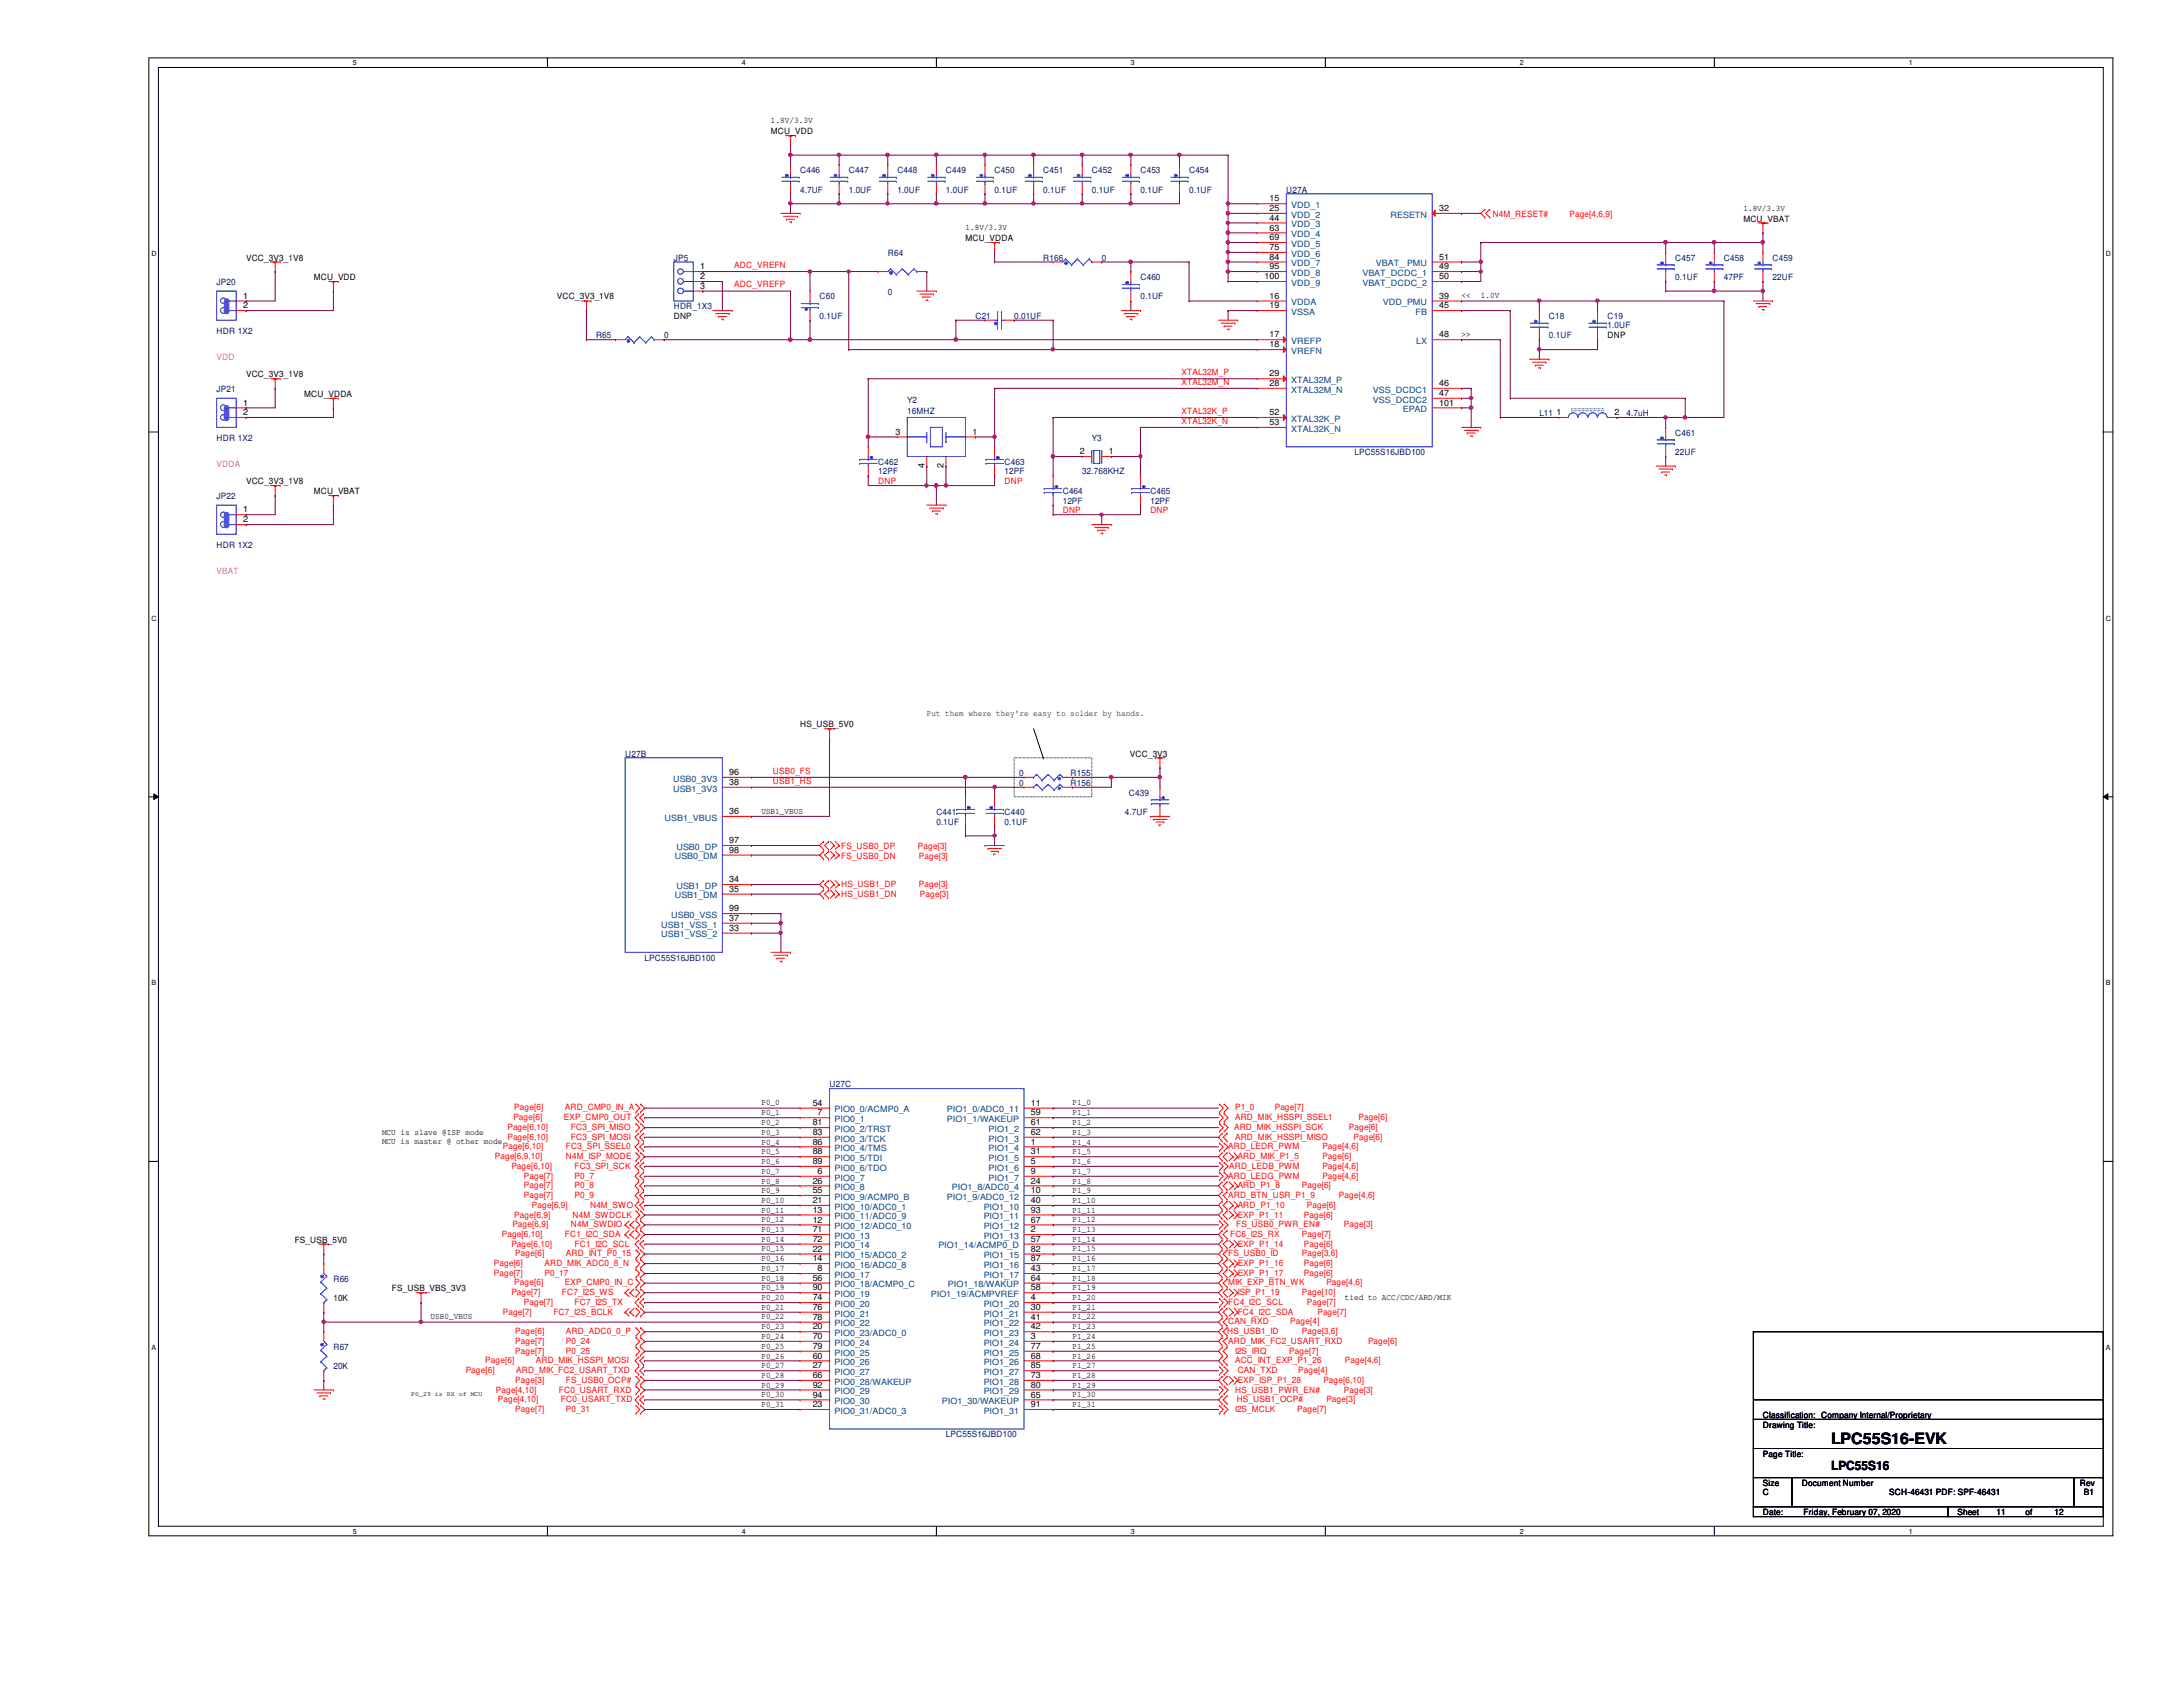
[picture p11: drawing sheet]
<svg xmlns="http://www.w3.org/2000/svg" width="279mm" height="216mm" viewBox="0 0 279 216" stroke-linecap="round" stroke-linejoin="round" font-family="sans-serif">
<defs><g id="words">
<text font-size="2" x="234.4" y="184.7">LPC55S16-EVK</text>
<text font-size="1.6" x="234.4" y="188.1">LPC55S16</text>
<g font-size="1.1">
<text x="98.7" y="15.8">1.8V/3.3V</text>
<text x="98.7" y="17.1">MCU_VDD</text>
<text x="123.6" y="29.5">1.8V/3.3V</text>
<text x="162.5" y="25.8">15</text>
<text x="162.5" y="27">25</text>
<text x="162.5" y="28.2">44</text>
<text x="162.5" y="29.5">63</text>
<text x="184.2" y="27">32</text>
<text x="223.1" y="27">1.8V/3.3V</text>
<text x="223.1" y="28.4">MCU_VBAT</text>
<text x="31.5" y="33.4">VCC_3V3_1V8</text>
<text x="40.2" y="35.8">MCU_VDD</text>
<text x="89.6" y="34.5">1</text>
<text x="89.6" y="35.7">2</text>
<text x="123.6" y="30.9">MCU_VDDA</text>
<text x="161.8" y="35.7">100</text>
<text x="162.5" y="30.7">69</text>
<text x="162.5" y="32">75</text>
<text x="162.5" y="33.2">84</text>
<text x="162.5" y="34.5">95</text>
<text x="184.2" y="33.2">51</text>
<text x="184.2" y="34.5">49</text>
<text x="184.2" y="35.7">50</text>
<text x="31.1" y="38.2">1</text>
<text x="31.1" y="39.5">2</text>
<text x="71.3" y="38.3">VCC_3V3_1V8</text>
<text x="86.2" y="40.8">DNP</text>
<text x="89.6" y="37">3</text>
<text x="162.5" y="38.2">16</text>
<text x="162.5" y="39.5">19</text>
<text x="184.2" y="38.2">39</text>
<text x="184.2" y="39.5">45</text>
<text x="187.1" y="38.2">&lt;&lt;</text>
<text x="189.5" y="38.2">1.0V</text>
<text x="162.5" y="43.2">17</text>
<text x="162.5" y="44.4">18</text>
<text x="184.2" y="43.2">48</text>
<text x="187.1" y="43.2">&gt;&gt;</text>
<text x="205.7" y="43.3">DNP</text>
<text x="31.1" y="51.9">1</text>
<text x="31.1" y="53.1">2</text>
<text x="31.5" y="48.3">VCC_3V3_1V8</text>
<text x="38.9" y="50.8">MCU_VDDA</text>
<text x="162.5" y="49.4">28</text>
<text x="162.5" y="48.2">29</text>
<text x="162.5" y="53.1">52</text>
<text x="184.2" y="49.4">46</text>
<text x="184.2" y="50.7">47</text>
<text x="184.2" y="51.9">101</text>
<text x="199.2" y="53.1">1</text>
<text x="206.6" y="53.1">2</text>
<text x="114.6" y="55.6">3</text>
<text x="118.3" y="59.9" transform="rotate(-90 118.3 59.9)">4</text>
<text x="120.8" y="59.9" transform="rotate(-90 120.8 59.9)">2</text>
<text x="124.5" y="55.6">1</text>
<text x="138.2" y="58.1">2</text>
<text x="141.9" y="58.1">1</text>
<text x="162.5" y="54.4">53</text>
<text x="31.1" y="65.6">1</text>
<text x="31.5" y="62">VCC_3V3_1V8</text>
<text x="40.2" y="63.2">MCU_VBAT</text>
<text x="31.1" y="66.8">2</text>
<text x="102.4" y="93.1">HS_USB_5V0</text>
<text x="93.3" y="99.2">96</text>
<text x="93.3" y="100.5">38</text>
<text x="144.6" y="96.8">VCC_3V3</text>
<text x="93.3" y="104.2">36</text>
<text x="93.3" y="107.9">97</text>
<text x="97.5" y="104.1">USB1_VBUS</text>
<text x="93.3" y="109.1">98</text>
<text x="93.3" y="112.9">34</text>
<text x="93.3" y="114.1">35</text>
<text x="93.3" y="117.9">37</text>
<text x="93.3" y="119.1">33</text>
<text x="93.3" y="116.6">99</text>
<text x="97.5" y="142.7">P0_1</text>
<text x="97.5" y="141.5">P0_0</text>
<text x="97.5" y="144">P0_2</text>
<text x="104" y="141.5">54</text>
<text x="104.6" y="142.7">7</text>
<text x="132" y="141.5">11</text>
<text x="132" y="142.7">59</text>
<text x="137.3" y="141.5">P1_0</text>
<text x="137.3" y="144">P1_2</text>
<text x="137.3" y="142.7">P1_1</text>
<text x="48.9" y="145.2">MCU is slave @ISP mode</text>
<text x="48.9" y="146.3">MCU is master @ other mode</text>
<text x="97.5" y="146.5">P0_4</text>
<text x="97.5" y="145.2">P0_3</text>
<text x="97.5" y="149">P0_6</text>
<text x="97.5" y="147.7">P0_5</text>
<text x="104" y="144">81</text>
<text x="104" y="145.2">83</text>
<text x="104" y="146.5">86</text>
<text x="104" y="147.7">88</text>
<text x="104" y="149">89</text>
<text x="132" y="144">61</text>
<text x="132" y="145.2">62</text>
<text x="132" y="146.5">1</text>
<text x="132" y="147.7">31</text>
<text x="132" y="149">5</text>
<text x="137.3" y="149">P1_6</text>
<text x="137.3" y="145.2">P1_3</text>
<text x="137.3" y="146.5">P1_4</text>
<text x="137.3" y="147.7">P1_5</text>
<text x="97.5" y="155.2">P0_11</text>
<text x="97.5" y="152.7">P0_9</text>
<text x="97.5" y="153.9">P0_10</text>
<text x="97.5" y="150.2">P0_7</text>
<text x="97.5" y="151.5">P0_8</text>
<text x="104" y="151.5">26</text>
<text x="104" y="152.7">55</text>
<text x="104" y="154">21</text>
<text x="104" y="155.2">13</text>
<text x="104.6" y="150.2">6</text>
<text x="132" y="150.2">9</text>
<text x="132" y="151.5">24</text>
<text x="132" y="152.7">10</text>
<text x="132" y="154">40</text>
<text x="132" y="155.2">93</text>
<text x="137.3" y="155.2">P1_11</text>
<text x="137.3" y="150.2">P1_7</text>
<text x="137.3" y="151.5">P1_8</text>
<text x="137.3" y="153.9">P1_10</text>
<text x="137.3" y="152.7">P1_9</text>
<text x="37.7" y="159">FS_USB_5V0</text>
<text x="97.5" y="160.1">P0_15</text>
<text x="97.5" y="157.7">P0_13</text>
<text x="97.5" y="156.4">P0_12</text>
<text x="97.5" y="158.9">P0_14</text>
<text x="97.5" y="161.4">P0_16</text>
<text x="104" y="156.5">12</text>
<text x="104" y="157.7">71</text>
<text x="104" y="158.9">72</text>
<text x="104" y="160.2">22</text>
<text x="104" y="161.4">14</text>
<text x="132" y="156.5">67</text>
<text x="132" y="157.7">2</text>
<text x="132" y="158.9">57</text>
<text x="132" y="160.2">82</text>
<text x="132" y="161.4">87</text>
<text x="137.3" y="157.7">P1_13</text>
<text x="137.3" y="161.4">P1_16</text>
<text x="137.3" y="160.1">P1_15</text>
<text x="137.3" y="158.9">P1_14</text>
<text x="137.3" y="156.4">P1_12</text>
<text x="42.7" y="166.5">10K</text>
<text x="50.2" y="165.3">FS_USB_VBS_3V3</text>
<text x="97.5" y="165.1">P0_19</text>
<text x="97.5" y="162.6">P0_17</text>
<text x="97.5" y="166.4">P0_20</text>
<text x="97.5" y="163.9">P0_18</text>
<text x="97.5" y="167.6">P0_21</text>
<text x="104" y="163.9">56</text>
<text x="104" y="165.1">90</text>
<text x="104" y="166.4">74</text>
<text x="104" y="167.6">76</text>
<text x="104.6" y="162.7">8</text>
<text x="132" y="162.7">43</text>
<text x="132" y="163.9">64</text>
<text x="132" y="165.1">58</text>
<text x="132" y="166.4">4</text>
<text x="132" y="167.6">30</text>
<text x="137.3" y="162.6">P1_17</text>
<text x="137.3" y="165.1">P1_19</text>
<text x="137.3" y="166.4">P1_20</text>
<text x="137.3" y="163.9">P1_18</text>
<text x="137.3" y="167.6">P1_21</text>
<text x="172.1" y="166.4">tied to ACC/CDC/ARD/MIK</text>
<text x="55.1" y="168.9">USB0_VBUS</text>
<text x="97.5" y="170.1">P0_23</text>
<text x="97.5" y="173.9">P0_26</text>
<text x="97.5" y="171.4">P0_24</text>
<text x="97.5" y="168.9">P0_22</text>
<text x="97.5" y="172.6">P0_25</text>
<text x="104" y="168.9">78</text>
<text x="104" y="170.1">20</text>
<text x="104" y="171.4">70</text>
<text x="104" y="172.6">79</text>
<text x="104" y="173.9">60</text>
<text x="132" y="168.9">41</text>
<text x="132" y="170.1">42</text>
<text x="132" y="171.4">3</text>
<text x="132" y="172.6">77</text>
<text x="132" y="173.9">68</text>
<text x="137.3" y="170.1">P1_23</text>
<text x="137.3" y="173.9">P1_26</text>
<text x="137.3" y="168.9">P1_22</text>
<text x="137.3" y="171.4">P1_24</text>
<text x="137.3" y="172.6">P1_25</text>
<text x="97.5" y="177.6">P0_29</text>
<text x="97.5" y="176.4">P0_28</text>
<text x="97.5" y="175.1">P0_27</text>
<text x="97.5" y="178.8">P0_30</text>
<text x="104" y="175.1">27</text>
<text x="104" y="176.4">66</text>
<text x="104" y="177.6">92</text>
<text x="104" y="178.9">94</text>
<text x="132" y="175.1">85</text>
<text x="132" y="176.4">73</text>
<text x="132" y="177.6">80</text>
<text x="132" y="178.9">65</text>
<text x="137.3" y="177.6">P1_29</text>
<text x="137.3" y="175.1">P1_27</text>
<text x="137.3" y="178.8">P1_30</text>
<text x="137.3" y="176.4">P1_28</text>
<text x="97.5" y="180.1">P0_31</text>
<text x="104" y="180.1">23</text>
<text x="132" y="180.1">91</text>
<text x="137.3" y="180.1">P1_31</text>
<text x="225.6" y="182.7">Drawing Title:</text>
<text x="225.6" y="181.4">Classification: Company Internal/Proprietary</text>
<text x="225.6" y="186.4">Page Title:</text>
<text x="225.6" y="190.2">Size</text>
<text x="225.6" y="191.4">C</text>
<text x="230.6" y="190.2">Document Number</text>
<text x="241.8" y="191.4">SCH-46431 PDF: SPF-46431</text>
<text x="266.2" y="190.2">Rev</text>
<text x="266.7" y="191.4">B1</text>
<text x="225.6" y="193.9">Date:</text>
<text x="230.8" y="193.9">Friday, February 07, 2020</text>
<text x="250.5" y="193.9">Sheet</text>
<text x="255.5" y="193.9">11</text>
<text x="259.2" y="193.9">of</text>
<text x="263" y="193.9">12</text>
</g>
<g font-size="1.1" fill="#000080">
<text x="102.4" y="22.1">C446</text>
<text x="108.6" y="22.1">C447</text>
<text x="114.9" y="22.1">C448</text>
<text x="121.1" y="22.1">C449</text>
<text x="127.3" y="22.1">C450</text>
<text x="133.5" y="22.1">C451</text>
<text x="139.7" y="22.1">C452</text>
<text x="146" y="22.1">C453</text>
<text x="152.2" y="22.1">C454</text>
<text x="102.4" y="24.6">4.7UF</text>
<text x="108.6" y="24.6">1.0UF</text>
<text x="114.9" y="24.6">1.0UF</text>
<text x="121.1" y="24.6">1.0UF</text>
<text x="127.3" y="24.6">0.1UF</text>
<text x="133.5" y="24.6">0.1UF</text>
<text x="139.7" y="24.6">0.1UF</text>
<text x="146" y="24.6">0.1UF</text>
<text x="152.2" y="24.6">0.1UF</text>
<text x="164.6" y="24.6">U27A</text>
<text x="86.2" y="33.4">JP5</text>
<text x="113.6" y="32.7">R64</text>
<text x="133.5" y="33.4">R166</text>
<text x="141" y="33.4">0</text>
<text x="146" y="35.8">C460</text>
<text x="214.4" y="33.4">C457</text>
<text x="214.4" y="35.8">0.1UF</text>
<text x="220.6" y="33.4">C458</text>
<text x="220.6" y="35.8">47PF</text>
<text x="226.9" y="33.4">C459</text>
<text x="226.9" y="35.8">22UF</text>
<text x="27.7" y="36.4">JP20</text>
<text x="86.2" y="39.6">HDR_1X3</text>
<text x="104.9" y="38.3">C60</text>
<text x="104.9" y="40.8">0.1UF</text>
<text x="113.6" y="37.8">0</text>
<text x="124.8" y="40.8">C21</text>
<text x="129.8" y="40.8">0.01UF</text>
<text x="146" y="38.3">0.1UF</text>
<text x="198.2" y="40.8">C18</text>
<text x="205.7" y="40.8">C19</text>
<text x="27.7" y="42.8">HDR 1X2</text>
<text x="76.3" y="43.3">R65</text>
<text x="85" y="43.3">0</text>
<text x="198.2" y="43.3">0.1UF</text>
<text x="205.7" y="42">1.0UF</text>
<text x="27.7" y="50.2">JP21</text>
<text x="116.1" y="51.5">Y2</text>
<text x="116.1" y="53">16MHZ</text>
<text x="197" y="53.3">L11</text>
<text x="208.2" y="53.3">4.7uH</text>
<text x="27.7" y="56.5">HDR 1X2</text>
<text x="112.4" y="59.5">C462</text>
<text x="128.6" y="59.5">C463</text>
<text x="139.7" y="56.4">Y3</text>
<text x="173.4" y="58.3">LPC55S16JBD100</text>
<text x="214.4" y="55.8">C461</text>
<text x="214.4" y="58.3">22UF</text>
<text x="27.7" y="63.8">JP22</text>
<text x="112.4" y="60.7">12PF</text>
<text x="128.6" y="60.7">12PF</text>
<text x="136" y="63.2">C464</text>
<text x="136" y="64.5">12PF</text>
<text x="138.5" y="60.7">32.768KHZ</text>
<text x="147.2" y="63.2">C465</text>
<text x="147.2" y="64.5">12PF</text>
<text x="27.7" y="70.2">HDR 1X2</text>
<text x="80" y="96.8">U27B</text>
<text x="130.4" y="100.5">0</text>
<text x="130.4" y="99.3">0</text>
<text x="137" y="100.5">R156</text>
<text x="137" y="99.3">R155</text>
<text x="144.5" y="101.8">C439</text>
<text x="119.8" y="104.3">C441</text>
<text x="119.8" y="105.5">0.1UF</text>
<text x="128.6" y="104.3">C440</text>
<text x="128.6" y="105.5">0.1UF</text>
<text x="144" y="104.3">4.7UF</text>
<text x="82.5" y="122.9">LPC55S16JBD100</text>
<text x="106.2" y="139.1">U27C</text>
<text x="42.7" y="164">R66</text>
<text x="42.7" y="172.7">R67</text>
<text x="42.7" y="175.2">20K</text>
<text x="121.1" y="183.9">LPC55S16JBD100</text>
</g>
<g font-size="1.1" fill="#004080">
<text x="165.3" y="26.6">VDD_1</text>
<text x="165.3" y="27.9">VDD_2</text>
<text x="165.3" y="29.1">VDD_3</text>
<text x="178" y="27.9">RESETN</text>
<text x="165.3" y="30.4">VDD_4</text>
<text x="165.3" y="31.6">VDD_5</text>
<text x="165.3" y="32.9">VDD_6</text>
<text x="165.3" y="34.1">VDD_7</text>
<text x="165.3" y="35.3">VDD_8</text>
<text x="174.4" y="35.3">VBAT_DCDC_1</text>
<text x="176.1" y="34.1">VBAT_ PMU</text>
<text x="165.3" y="39.1">VDDA</text>
<text x="165.3" y="40.3">VSSA</text>
<text x="165.3" y="36.6">VDD_9</text>
<text x="174.4" y="36.6">VBAT_DCDC_2</text>
<text x="177" y="39.1">VDD_PMU</text>
<text x="181.2" y="40.3">FB</text>
<text x="165.3" y="44">VREFP</text>
<text x="165.3" y="45.3">VREFN</text>
<text x="181.3" y="44">LX</text>
<text x="165.3" y="50.2">XTAL32M_N</text>
<text x="165.3" y="49">XTAL32M_P</text>
<text x="165.3" y="54">XTAL32K_P</text>
<text x="175.7" y="50.2">VSS_DCDC1</text>
<text x="175.7" y="51.5">VSS_DCDC2</text>
<text x="179.5" y="52.7">EPAD</text>
<text x="165.3" y="55.2">XTAL32K_N</text>
<text x="86.1" y="100">USB0_3V3</text>
<text x="86.1" y="101.3">USB1_3V3</text>
<text x="85" y="105">USB1_VBUS</text>
<text x="86.4" y="110">USB0_DM</text>
<text x="86.6" y="108.8">USB0_DP</text>
<text x="86.6" y="113.7">USB1_DP</text>
<text x="84.6" y="118.7">USB1_VSS_1</text>
<text x="84.6" y="120">USB1_VSS_2</text>
<text x="85.9" y="117.5">USB0_VSS</text>
<text x="86.4" y="115">USB1_DM</text>
<text x="106.8" y="142.4">PIO0_0/ACMP0_A</text>
<text x="106.8" y="143.6">PIO0_1</text>
<text x="121.2" y="142.4">PIO1_0/ADC0_11</text>
<text x="121.2" y="143.6">PIO1_1/WAKEUP</text>
<text x="106.8" y="144.9">PIO0_2/TRST</text>
<text x="106.8" y="146.1">PIO0_3/TCK</text>
<text x="106.8" y="147.3">PIO0_4/TMS</text>
<text x="106.8" y="148.6">PIO0_5/TDI</text>
<text x="106.8" y="149.8">PIO0_6/TDO</text>
<text x="126.5" y="144.9">PIO1_2</text>
<text x="126.5" y="146.1">PIO1_3</text>
<text x="126.5" y="147.3">PIO1_4</text>
<text x="126.5" y="148.6">PIO1_5</text>
<text x="126.5" y="149.8">PIO1_6</text>
<text x="106.8" y="151.1">PIO0_7</text>
<text x="106.8" y="152.3">PIO0_8</text>
<text x="106.8" y="153.5">PIO0_9/ACMP0_B</text>
<text x="106.8" y="154.8">PIO0_10/ADC0_1</text>
<text x="121.2" y="153.5">PIO1_9/ADC0_12</text>
<text x="121.8" y="152.3">PIO1_8/ADC0_4</text>
<text x="125.9" y="154.8">PIO1_10</text>
<text x="126.5" y="151.1">PIO1_7</text>
<text x="106.8" y="156">PIO0_11/ADC0_9</text>
<text x="106.8" y="157.3">PIO0_12/ADC0_10</text>
<text x="106.8" y="158.5">PIO0_13</text>
<text x="106.8" y="159.8">PIO0_14</text>
<text x="106.8" y="161">PIO0_15/ADC0_2</text>
<text x="120.1" y="159.8">PIO1_14/ACMP0_D</text>
<text x="125.9" y="156">PIO1_11</text>
<text x="125.9" y="157.3">PIO1_12</text>
<text x="125.9" y="158.5">PIO1_13</text>
<text x="125.9" y="161">PIO1_15</text>
<text x="106.8" y="162.3">PIO0_16/ADC0_8</text>
<text x="106.8" y="163.5">PIO0_17</text>
<text x="106.8" y="164.8">PIO0_18/ACMP0_C</text>
<text x="106.8" y="166">PIO0_19</text>
<text x="106.8" y="167.3">PIO0_20</text>
<text x="119.1" y="166">PIO1_19/ACMPVREF</text>
<text x="121.3" y="164.8">PIO1_18/WAKUP</text>
<text x="125.9" y="162.3">PIO1_16</text>
<text x="125.9" y="163.5">PIO1_17</text>
<text x="125.9" y="167.3">PIO1_20</text>
<text x="106.8" y="168.5">PIO0_21</text>
<text x="106.8" y="169.8">PIO0_22</text>
<text x="106.8" y="171">PIO0_23/ADC0_0</text>
<text x="106.8" y="172.2">PIO0_24</text>
<text x="106.8" y="173.5">PIO0_25</text>
<text x="125.9" y="168.5">PIO1_21</text>
<text x="125.9" y="169.8">PIO1_22</text>
<text x="125.9" y="171">PIO1_23</text>
<text x="125.9" y="172.2">PIO1_24</text>
<text x="125.9" y="173.5">PIO1_25</text>
<text x="106.8" y="174.7">PIO0_26</text>
<text x="106.8" y="176">PIO0_27</text>
<text x="106.8" y="177.2">PIO0_28/WAKEUP</text>
<text x="106.8" y="178.4">PIO0_29</text>
<text x="106.8" y="179.7">PIO0_30</text>
<text x="120.6" y="179.7">PIO1_30/WAKEUP</text>
<text x="125.9" y="174.7">PIO1_26</text>
<text x="125.9" y="176">PIO1_27</text>
<text x="125.9" y="177.2">PIO1_28</text>
<text x="125.9" y="178.4">PIO1_29</text>
<text x="106.8" y="180.9">PIO0_31/ADC0_3</text>
<text x="125.9" y="180.9">PIO1_31</text>
</g>
<g font-size="1.1" fill="#f00">
<text x="191.1" y="27.7">N4M_RESET#</text>
<text x="200.9" y="27.7">Page[4,6,9]</text>
<text x="94" y="34.3">ADC_VREFN</text>
<text x="94" y="36.8">ADC_VREFP</text>
<text x="151.2" y="48">XTAL32M_P</text>
<text x="151.2" y="49.2">XTAL32M_N</text>
<text x="151.2" y="53">XTAL32K_P</text>
<text x="151.2" y="54.2">XTAL32K_N</text>
<text x="112.4" y="62">DNP</text>
<text x="128.6" y="62">DNP</text>
<text x="136" y="65.7">DNP</text>
<text x="147.2" y="65.7">DNP</text>
<text x="98.9" y="99">USB0_FS</text>
<text x="98.9" y="100.3">USB1_HS</text>
<text x="107.7" y="108.6">FS_USB0_DP</text>
<text x="107.7" y="109.9">FS_USB0_DN</text>
<text x="107.7" y="113.5">HS_USB1_DP</text>
<text x="117.5" y="108.6">Page[3]</text>
<text x="117.6" y="109.9">Page[3]</text>
<text x="117.6" y="113.5">Page[3]</text>
<text x="107.7" y="114.8">HS_USB1_DN</text>
<text x="117.7" y="114.8">Page[3]</text>
<text x="65.7" y="143.4">Page[6]</text>
<text x="65.8" y="142.1">Page[6]</text>
<text x="72.2" y="143.4">EXP_CMP0_OUT</text>
<text x="72.3" y="142.1">ARD_CMP0_IN_A</text>
<text x="158.1" y="143.4">ARD_MIK_HSSPI_SSEL1</text>
<text x="158.1" y="142.1">P1_0</text>
<text x="163.2" y="142.1">Page[7]</text>
<text x="173.9" y="143.4">Page[6]</text>
<text x="63.3" y="148.3">Page[6,9,10]</text>
<text x="64.3" y="147.1">Page[6,10]</text>
<text x="64.9" y="144.6">Page[6,10]</text>
<text x="64.9" y="145.8">Page[6,10]</text>
<text x="65.4" y="149.6">Page[6,10]</text>
<text x="72.4" y="147.1">FC3_SPI_SSEL0</text>
<text x="72.4" y="148.3">N4M_ISP_MODE</text>
<text x="73.1" y="144.6">FC3_SPI_MISO</text>
<text x="73.1" y="145.8">FC3_SPI_MOSI</text>
<text x="73.5" y="149.6">FC3_SPI_SCK</text>
<text x="157.2" y="147.1">ARD_LEDR_PWM</text>
<text x="157.3" y="149.6">ARD_LEDB_PWM</text>
<text x="157.9" y="144.6">ARD_MIK_HSSPI_SCK</text>
<text x="158.1" y="145.8">ARD_MIK_HSSPI_MISO</text>
<text x="158.4" y="148.3">ARD_MIK_P1_5</text>
<text x="169.2" y="147.1">Page[4,6]</text>
<text x="169.2" y="148.3">Page[6]</text>
<text x="169.2" y="149.6">Page[4,6]</text>
<text x="172.6" y="144.6">Page[6]</text>
<text x="173.2" y="145.8">Page[6]</text>
<text x="65.8" y="155.8">Page[6,9]</text>
<text x="67.1" y="150.8">Page[7]</text>
<text x="67.1" y="152.1">Page[7]</text>
<text x="67.1" y="153.3">Page[7]</text>
<text x="68.1" y="154.6">Page[6,9]</text>
<text x="73.3" y="155.8">N4M_SWDCLK</text>
<text x="73.5" y="150.8">P0_7</text>
<text x="73.5" y="152.1">P0_8</text>
<text x="73.5" y="153.3">P0_9</text>
<text x="75.5" y="154.6">N4M_SWO</text>
<text x="157.2" y="150.8">ARD_LEDG_PWM</text>
<text x="157.2" y="153.3">ARD_BTN_USR_P1_9</text>
<text x="158.4" y="152.1">ARD_P1_8</text>
<text x="158.4" y="154.6">ARD_P1_10</text>
<text x="158.4" y="155.8">EXP_P1_11</text>
<text x="166.6" y="152.1">Page[6]</text>
<text x="166.9" y="155.8">Page[6]</text>
<text x="167.3" y="154.6">Page[6]</text>
<text x="169.2" y="150.8">Page[4,6]</text>
<text x="171.4" y="153.3">Page[4,6]</text>
<text x="64.2" y="158.3">Page[6,10]</text>
<text x="65.4" y="159.6">Page[6,10]</text>
<text x="65.6" y="157.1">Page[6,9]</text>
<text x="66" y="160.8">Page[6]</text>
<text x="72.3" y="158.3">FC1_I2C_SDA</text>
<text x="72.4" y="160.8">ARD_INT_P0_15</text>
<text x="73.1" y="157.1">N4M_SWDIO</text>
<text x="73.5" y="159.6">FC1_I2C_SCL</text>
<text x="157.2" y="160.8">FS_USB0_ID</text>
<text x="157.4" y="158.3">FC6_I2S_RX</text>
<text x="158.2" y="157.1">FS_USB0_PWR_EN#</text>
<text x="158.4" y="159.6">EXP_P1_14</text>
<text x="166.6" y="160.8">Page[3,6]</text>
<text x="166.6" y="158.3">Page[7]</text>
<text x="166.9" y="159.6">Page[6]</text>
<text x="172" y="157.1">Page[3]</text>
<text x="63.2" y="162.1">Page[6]</text>
<text x="63.2" y="163.3">Page[7]</text>
<text x="65.4" y="165.8">Page[7]</text>
<text x="65.8" y="164.5">Page[6]</text>
<text x="67.1" y="167">Page[7]</text>
<text x="69.7" y="162.1">ARD_MIK_ADC0_8_N</text>
<text x="69.7" y="163.3">P0_17</text>
<text x="71.9" y="165.8">FC7_I2S_WS</text>
<text x="72.3" y="164.5">EXP_CMP0_IN_C</text>
<text x="73.5" y="167">FC7_I2S_TX</text>
<text x="157.2" y="164.5">MIK_EXP_BTN_WK</text>
<text x="157.2" y="167">FC4_I2C_SCL</text>
<text x="158.4" y="162.1">EXP_P1_16</text>
<text x="158.4" y="163.3">EXP_P1_17</text>
<text x="158.4" y="165.8">ISP_P1_19</text>
<text x="166.6" y="165.8">Page[10]</text>
<text x="166.9" y="162.1">Page[6]</text>
<text x="166.9" y="163.3">Page[6]</text>
<text x="167.3" y="167">Page[7]</text>
<text x="169.8" y="164.5">Page[4,6]</text>
<text x="64.3" y="168.3">Page[7]</text>
<text x="66" y="170.7">Page[6]</text>
<text x="66" y="172">Page[7]</text>
<text x="66" y="173.2">Page[7]</text>
<text x="70.8" y="168.3">FC7_I2S_BCLK</text>
<text x="72.4" y="170.7">ARD_ADC0_0_P</text>
<text x="72.4" y="172">P0_24</text>
<text x="72.4" y="173.2">P0_25</text>
<text x="157.1" y="170.7">HS_USB1_ID</text>
<text x="157.2" y="169.5">CAN_RXD</text>
<text x="157.2" y="172">ARD_MIK_FC2_USART_RXD</text>
<text x="158.1" y="173.2">I2S_IRQ</text>
<text x="158.4" y="168.3">FC4_I2C_SDA</text>
<text x="165" y="173.2">Page[7]</text>
<text x="165.1" y="169.5">Page[4]</text>
<text x="166.6" y="170.7">Page[3,6]</text>
<text x="168.6" y="168.3">Page[7]</text>
<text x="175.1" y="172">Page[6]</text>
<text x="59.6" y="175.7">Page[6]</text>
<text x="62.1" y="174.5">Page[6]</text>
<text x="63.5" y="178.2">Page[4,10]</text>
<text x="63.7" y="179.5">Page[4,10]</text>
<text x="66" y="177">Page[3]</text>
<text x="66.1" y="175.7">ARD_MIK_FC2_USART_TXD</text>
<text x="68.6" y="174.5">ARD_MIK_HSSPI_MOSI</text>
<text x="71.5" y="178.2">FC0_USART_RXD</text>
<text x="71.8" y="179.5">FC0_USART_TXD</text>
<text x="72.4" y="177">FS_USB0_OCP#</text>
<text x="158.1" y="174.5">ACC_INT_EXP_P1_26</text>
<text x="158.1" y="178.2">HS_USB1_PWR_EN#</text>
<text x="158.3" y="179.5">HS_USB1_OCP#</text>
<text x="158.4" y="175.7">CAN_TXD</text>
<text x="158.4" y="177">EXP_ISP_P1_28</text>
<text x="166.2" y="175.7">Page[4]</text>
<text x="169.4" y="177">Page[6,10]</text>
<text x="169.8" y="179.5">Page[3]</text>
<text x="172" y="178.2">Page[3]</text>
<text x="172.1" y="174.5">Page[4,6]</text>
<text x="66" y="180.7">Page[7]</text>
<text x="72.4" y="180.7">P0_31</text>
<text x="158.1" y="180.7">I2S_MCLK</text>
<text x="166" y="180.7">Page[7]</text>
</g>
<g font-size="1.1" fill="#f0f">
<text x="27.7" y="46">VDD</text>
<text x="27.7" y="59.7">VDDA</text>
<text x="27.7" y="73.4">VBAT</text>
</g>
<text font-size="1.1" fill="#008000" x="118.6" y="91.7">Put them where they're easy to solder by hands.</text>
<g font-size=".9">
<text x="45.2" y="8.3">5</text>
<text x="95" y="8.3">4</text>
<text x="144.7" y="8.3">3</text>
<text x="194.5" y="8.3">2</text>
<text x="244.3" y="8.3">1</text>
<text x="19.4" y="32.8">D</text>
<text x="269.5" y="32.8">D</text>
<text x="19.4" y="79.4">C</text>
<text x="269.5" y="79.4">C</text>
<text x="19.4" y="126.1">B</text>
<text x="269.5" y="126.1">B</text>
<text x="19.4" y="172.8">A</text>
<text x="269.5" y="172.8">A</text>
<text x="45.2" y="196.3">5</text>
<text x="95" y="196.3">4</text>
<text x="144.7" y="196.3">3</text>
<text x="194.5" y="196.3">2</text>
<text x="244.3" y="196.3">1</text>
</g>
<text font-size=".8" x="52.6" y="178.6">P0_29 is RX of MCU</text>
</g></defs>
<path d="M19.1 7.4h251.3v189.2h-251.3zM20.3 8.6h248.9v186.7h-248.9z" fill="none" stroke="#000" stroke-width=".13"/>
<g fill="#fff">
<path d="M45.2 7.5h.5v1.1h-.5z"/>
<path d="M45.2 195.5h.5v1h-.5z"/>
</g>
<path d="M70.1 7.4v1.2M70.1 195.3v1.3" fill="none" stroke="#000" stroke-width=".13"/>
<g fill="#fff">
<path d="M95 7.5h.5v1.1h-.5z"/>
<path d="M95 195.5h.5v1h-.5z"/>
</g>
<path d="M119.8 7.4v1.2M119.8 195.3v1.3" fill="none" stroke="#000" stroke-width=".13"/>
<g fill="#fff">
<path d="M144.7 7.5h.5v1.1h-.5z"/>
<path d="M144.7 195.5h.5v1h-.5z"/>
</g>
<path d="M169.6 7.4v1.2M169.6 195.3v1.3" fill="none" stroke="#000" stroke-width=".13"/>
<g fill="#fff">
<path d="M194.5 7.5h.5v1.1h-.5z"/>
<path d="M194.5 195.5h.5v1h-.5z"/>
</g>
<path d="M219.4 7.4v1.2M219.4 195.3v1.3" fill="none" stroke="#000" stroke-width=".13"/>
<g fill="#fff">
<path d="M244.3 7.5h.5v1.1h-.5z"/>
<path d="M244.3 195.5h.5v1h-.5z"/>
<path d="M19.4 32h.6v1h-.6z"/>
<path d="M269.5 32h.7v1h-.7z"/>
<path d="M19.4 78.6h.6v1h-.6z"/>
<path d="M269.5 78.6h.7v1h-.7z"/>
</g>
<path d="M19.1 55.3h1.2M269.2 55.3h1.2" fill="none" stroke="#000" stroke-width=".13"/>
<g fill="#fff">
<path d="M19.4 125.3h.6v1h-.6z"/>
<path d="M269.5 125.3h.6v1h-.6z"/>
</g>
<path d="M19.1 102h1.2M19.7 101.6l.6 .4-.6 .3zM269.2 102l.6-.4v.7zM269.2 102h1.2" fill="none" stroke="#000" stroke-width=".13"/>
<path d="M19.7 101.6l.6 .4-.6 .3zM269.2 102l.6-.4v.7z" fill="#000"/>
<g fill="#fff">
<path d="M19.4 172h.5v1h-.5z"/>
<path d="M269.5 172h.6v1h-.6z"/>
</g>
<path d="M129.8 97h9.9v5h-9.9zM132.3 93.3l1.2 3.7M133.5 97h.1M19.1 148.6h1.2M269.2 148.6h1.2" fill="none" stroke="#000" stroke-width=".13"/>
<path d="M29 38.5v1.3" fill="none" stroke="#0080ff" stroke-width=".72"/>
<circle cx="29" cy="39.8" r=".36" fill="#0080ff"/>
<path d="M29 52.2v1.2" fill="none" stroke="#0080ff" stroke-width=".72"/>
<circle cx="29" cy="53.4" r=".36" fill="#0080ff"/>
<path d="M29 65.9v1.2" fill="none" stroke="#0080ff" stroke-width=".72"/>
<circle cx="29" cy="67.1" r=".36" fill="#0080ff"/>
<path d="M100.5 17.4h1.3M101.2 18.6h.1M101.2 17.4v1.2M101.8 17.4h.1" fill="none" stroke="#f00" stroke-width=".13"/>
<path d="M100.9 17.4h.5l-.2 .1z" fill-rule="evenodd" fill="#f00"/>
<path d="M100.9 17.4h.5l-.2 .1zM225 28.5h1.3M225.6 29.8h.1M225.6 28.5v1.3M226.3 28.5h.1" fill="none" stroke="#f00" stroke-width=".13"/>
<path d="M225.4 28.5h.5l-.3 .2z" fill-rule="evenodd" fill="#f00"/>
<g fill="none" stroke="#f00" stroke-width=".13">
<path d="M99.9 27.3h2.5M100.3 27.7h1.8M100.7 28.1h.1M100.7 28.1h1M101 28.4h.3M101.3 28.4h.1M102.1 27.7h.1M102.4 27.3h.1M126.7 31h1.2M127.3 32.3h.1M127.3 31v1.3M127.9 31h.1"/>
<path d="M225.4 28.5h.5l-.3 .2z"/>
</g>
<path d="M127.1 31h.5l-.3 .2z" fill-rule="evenodd" fill="#f00"/>
<path d="M127.1 31h.5l-.3 .2zM105.5 93.3h1.3M106.2 94.5h.1M106.2 93.3v1.2M106.8 93.3h.1" fill="none" stroke="#f00" stroke-width=".13"/>
<path d="M105.9 93.3h.5l-.2 .1z" fill-rule="evenodd" fill="#f00"/>
<g fill="none" stroke="#f00" stroke-width=".13">
<path d="M143.5 39.8h2.5M146 39.8h.1M224.4 38.5h2.5M224.7 38.9h1.8M225.1 39.2h.1M225.1 39.2h1M225.5 39.6h.3M225.8 39.6h.1M226.5 38.9h.1M226.9 38.5h.1M143.8 40.1h1.8M144.2 40.5h.1"/>
<path d="M144.2 40.5h1M144.6 40.9h.3M144.9 40.9h.1M145.6 40.1h.1M156 41h2.4M156.3 41.4h1.8M156.7 41.7h.1M156.7 41.7h1M157.1 42.1h.2M157.3 42.1h.1M158.1 41.4h.1M158.4 41h.1"/>
<path d="M187.1 54.7h2.4M187.4 55.1h1.8M187.8 55.4h.1M187.8 55.4h1M188.2 55.8h.2M188.4 55.8h.1M189.2 55.1h.1M189.5 54.7h.1M195.7 46h2.5M196.1 46.4h1.8M196.5 46.7h.1M196.5 46.7h1"/>
<path d="M196.9 47.1h.2M197.1 47.1h.1M197.9 46.4h.1M198.2 46h.1M212 59.6h2.4M214.4 59.6h.1M118.6 64.6h2.5M119 65h1.7M119.3 65.4h.1M119.3 65.4h1.1M119.7 65.7h.3M120 65.7h.1"/>
<path d="M120.7 65h.1M121.1 64.6h.1M139.7 67.1h2.5M140.1 67.5h1.8M140.5 67.9h.1M140.5 67.9h1M140.9 68.2h.2M141.1 68.2h.1M141.9 67.5h.1M142.2 67.1h.1M212.3 60h1.8M212.7 60.4h.1"/>
<path d="M212.7 60.4h1M213.1 60.8h.2M213.3 60.8h.1M214.1 60h.1M105.9 93.3h.5l-.2 .1zM98.7 121.9h2.5M99.1 122.3h1.7M99.4 122.6h.1M99.4 122.6h1M99.8 123h.3M100.1 123h.1M100.8 122.3h.1"/>
<path d="M101.2 121.9h.1M53.3 165.4h1.2M53.9 166.7h.1M53.9 165.4v1.3M54.5 165.4h.1"/>
</g>
<path d="M53.6 165.4h.5l-.2 .2z" fill-rule="evenodd" fill="#f00"/>
<path d="M42.1 36h1.2M42.7 37.3h.1M42.7 36v1.3M43.3 36h.1M53.6 165.4h.5l-.2 .2z" fill="none" stroke="#f00" stroke-width=".13"/>
<path d="M42.4 36h.5l-.2 .2z" fill-rule="evenodd" fill="#f00"/>
<path d="M34.6 33.5h1.3M35.2 34.8h.1M35.2 33.5v1.3M35.9 33.5h.1M42.4 36h.5l-.2 .2z" fill="none" stroke="#f00" stroke-width=".13"/>
<path d="M35 33.5h.5l-.3 .2z" fill-rule="evenodd" fill="#f00"/>
<path d="M35 33.5h.5l-.3 .2zM34.6 48.5h1.3M35.2 49.7h.1M35.2 48.5v1.2M35.9 48.5h.1" fill="none" stroke="#f00" stroke-width=".13"/>
<path d="M35 48.5h.5l-.3 .1z" fill-rule="evenodd" fill="#f00"/>
<path d="M35 48.5h.5l-.3 .1zM42.1 51h1.2M42.7 52.2h.1M42.7 51v1.2M43.3 51h.1" fill="none" stroke="#f00" stroke-width=".13"/>
<path d="M42.4 51h.5l-.2 .1z" fill-rule="evenodd" fill="#f00"/>
<path d="M42.4 51h.5l-.2 .1zM42.1 63.4h1.2M42.7 64.6h.1M42.7 63.4v1.2M43.3 63.4h.1" fill="none" stroke="#f00" stroke-width=".13"/>
<path d="M42.4 63.4h.5l-.2 .1z" fill-rule="evenodd" fill="#f00"/>
<path d="M34.6 62.1h1.3M35.2 63.4h.1M35.2 62.1v1.3M35.9 62.1h.1M42.4 63.4h.5l-.2 .1z" fill="none" stroke="#f00" stroke-width=".13"/>
<path d="M35 62.1h.5l-.3 .2z" fill-rule="evenodd" fill="#f00"/>
<path d="M35 62.1h.5l-.3 .2zM40.8 159.2h1.3M41.4 159.2v1.3M42.1 159.2h.1M41.4 160.5h.1" fill="none" stroke="#f00" stroke-width=".13"/>
<path d="M41.2 159.2h.5l-.3 .1z" fill-rule="evenodd" fill="#f00"/>
<g fill="none" stroke="#f00" stroke-width=".13">
<path d="M74.4 38.5h1.2M75.1 39.8h.1M75.1 38.5v1.3M75.6 38.5h.1M117.3 37.3h2.5M117.7 37.6h1.8M118.1 38h.1M118.1 38h1M118.5 38.4h.2M118.7 38.4h.1M119.5 37.6h.1M119.8 37.3h.1"/>
<path d="M41.2 159.2h.5l-.3 .1zM40.2 177.9h2.5M40.6 178.3h1.7M40.9 178.6h.1M40.9 178.6h1.1M41.3 179h.3M41.6 179h.1M42.3 178.3h.1M42.7 177.9h.1"/>
</g>
<path d="M74.8 38.5h.5l-.2 .1z" fill-rule="evenodd" fill="#f00"/>
<g fill="none" stroke="#f00" stroke-width=".13">
<path d="M74.8 38.5h.5l-.2 .1zM91.2 39.8h2.5M93.7 39.8h.1M91.6 40.1h1.7M91.9 40.5h.1M91.9 40.5h1.1M92.3 40.9h.3M92.6 40.9h.1M93.3 40.1h.1M147.9 97h.1M147.9 97h1.2M148.5 98.3h.1"/>
<path d="M148.5 97v1.3"/>
</g>
<path d="M148.2 97h.5l-.2 .1z" fill-rule="evenodd" fill="#f00"/>
<g fill="none" stroke="#f00" stroke-width=".13">
<path d="M190 26.8h.1M190 27.8h.1M190 26.8l-.5 .5 .5 .5M190.7 27.8h.1M190.7 26.8h.1M190.7 26.8l-.5 .5 .5 .5M148.2 97h.5l-.2 .1zM105.4 107.7h.1M105.4 108.7h.1M105.4 109h.1M105.4 109.9h.1M105.4 112.7h.1"/>
<path d="M105.4 113.7h.1M105.4 113.9h.1M105.4 114.9h.1M105.4 107.7l-.5 .5 .5 .5M105.4 109l-.5 .4 .5 .5M105.4 112.7l-.5 .5 .5 .5M105.4 113.9l-.5 .5 .5 .5M106 108.7h.1M106 107.7h.1M106 109.9h.1M106 109h.1M106 113.7h.1"/>
<path d="M106 112.7h.1M106 114.9h.1M106 113.9h.1M106 107.7l-.5 .5 .5 .5M106 109l-.5 .4 .5 .5M106 112.7l-.5 .5 .5 .5M106 113.9l-.5 .5 .5 .5M106.3 109l.5 .4M106.3 107.7l.5 .5M106.3 112.7l.5 .5M106.3 113.9l.5 .5M106.8 108.2h.1"/>
<path d="M106.8 109.4h.1M106.8 113.2h.1M106.8 114.4h.1M106.8 108.2l-.5 .5M106.8 109.4l-.5 .5M106.8 113.2l-.5 .5M106.8 114.4l-.5 .5M106.9 107.7l.5 .5M106.9 109l.5 .4M106.9 112.7l.5 .5M106.9 113.9l.5 .5M107.4 108.2h.1"/>
<path d="M107.4 109.4h.1M107.4 113.2h.1M107.4 114.4h.1M107.4 109.4l-.5 .5M107.4 108.2l-.5 .5M107.4 113.2l-.5 .5M107.4 114.4l-.5 .5M126.1 108.2h.1M126.1 108.2h2.5M126.4 108.6h.1M126.4 108.6h1.8M126.8 109h1"/>
<path d="M127.2 109.3h.1M127.2 109.3h.2M127.8 109h.1M147.2 104.5h.1M147.2 104.5h2.5M147.6 104.9h.1M147.6 104.9h1.8M148 105.2h1M148.3 105.6h.1M148.3 105.6h.3M149 105.2h.1M80 156.8h.1"/>
<path d="M80 158h.1M80 156.8l.5 .4M80 158l.5 .5M80.5 157.5l-.5 .5M80.5 156.3l-.5 .5M80.6 156.8h.1M80.6 158h.1M80.6 156.8l.6 .4M80.6 158l.6 .5M81.2 157.5l-.6 .5M81.2 156.3l-.6 .5M81.4 141.3h.1"/>
<path d="M81.4 142.3h.1M81.4 143.8h.1M81.4 144.8h.1M81.4 147.5h.1M81.4 148.5h.1M81.4 155h.1M81.4 156h.1M81.4 156.3h.1M81.4 157.2h.1M81.4 157.5h.1M81.4 158.5h.1M81.4 160h.1"/>
<path d="M81.4 141.3l.5 .5-.5 .5M81.4 143.8l.5 .5-.5 .5M81.4 147.5l.5 .5-.5 .5M81.4 155l.5 .5-.5 .5M81.4 156.3l.5 .5-.5 .4M81.4 157.5l.5 .5-.5 .5M81.4 160l.5 .5-.5 .5M81.7 142.5h.1M81.7 143.6h.1M81.7 145h.1M81.7 146h.1M81.7 146.3h.1"/>
<path d="M81.7 147.3h.1M81.7 148.8h.1M81.7 149.8h.1M81.7 153.8h.1M81.7 154.8h.1M81.7 158.7h.1M81.7 159.7h.1M81.7 150h.1M81.7 151h.1M81.7 151.3h.1M81.7 152.3h.1M81.7 152.5h.1"/>
<path d="M81.7 153.5h.1M81.7 142.5l-.4 .5 .4 .6M81.7 145l-.4 .5 .4 .5M81.7 146.3l-.4 .5 .4 .5M81.7 148.8l-.4 .5 .4 .5M81.7 153.8l-.4 .5 .4 .5M81.7 158.7l-.4 .5 .4 .5M81.7 150l-.4 .5 .4 .5M81.7 151.3l-.4 .5 .4 .5M81.7 152.5l-.4 .5 .4 .5M82 142.3h.1M82 141.3h.1"/>
<path d="M82 144.8h.1M82 143.8h.1M82 148.5h.1M82 147.5h.1M82 156h.1M82 155h.1M82 157.2h.1M82 156.3h.1M82 158.5h.1M82 157.5h.1M82 160h.1M82 141.3l.5 .5-.5 .5"/>
<path d="M82 143.8l.5 .5-.5 .5M82 147.5l.5 .5-.5 .5M82 155l.5 .5-.5 .5M82 156.3l.5 .5-.5 .4M82 157.5l.5 .5-.5 .5M82 160l.5 .5-.5 .5M82.4 142.5h.1M82.4 143.6h.1M82.4 145h.1M82.4 146h.1M82.4 146.3h.1M82.4 147.3h.1"/>
<path d="M82.4 148.8h.1M82.4 149.8h.1M82.4 153.8h.1M82.4 154.8h.1M82.4 158.7h.1M82.4 159.7h.1M82.4 150h.1M82.4 151h.1M82.4 151.3h.1M82.4 152.3h.1M82.4 152.5h.1M82.4 153.5h.1"/>
<path d="M82.4 142.5l-.5 .5 .5 .6M82.4 145l-.5 .5 .5 .5M82.4 146.3l-.5 .5 .5 .5M82.4 148.8l-.5 .5 .5 .5M82.4 153.8l-.5 .5 .5 .5M82.4 158.7l-.5 .5 .5 .5M82.4 150l-.5 .5 .5 .5M82.4 151.3l-.5 .5 .5 .5M82.4 152.5l-.5 .5 .5 .5M156.1 142.5h.1M156.1 143.6h.1M156.1 143.8h.1"/>
<path d="M156.1 144.8h.1M156.1 146.3h.1M156.1 147.3h.1M156.1 148.8h.1M156.1 149.8h.1M156.1 150h.1M156.1 151h.1M156.1 156.3h.1M156.1 157.2h.1M156.1 141.3h.1M156.1 142.3h.1M156.1 142.5l.4 .5-.4 .6"/>
<path d="M156.1 143.8l.4 .5-.4 .5M156.1 146.3l.4 .5-.4 .5M156.1 148.8l.4 .5-.4 .5M156.1 150l.4 .5-.4 .5M156.1 156.3l.4 .5-.4 .4M156.1 141.3l.4 .5-.4 .5M156.4 146h.1M156.4 145h.1M156.4 148.5h.1M156.4 147.5h.1M156.4 152.3h.1M156.4 151.3h.1"/>
<path d="M156.4 153.5h.1M156.4 152.5h.1M156.4 154.8h.1M156.4 153.8h.1M156.4 156h.1M156.4 155h.1M156.4 158.5h.1M156.4 157.5h.1M156.4 159.7h.1M156.4 158.7h.1M156.4 160h.1M156.4 145l-.4 .5 .4 .5"/>
<path d="M156.4 147.5l-.4 .5 .4 .5M156.4 151.3l-.4 .5 .4 .5M156.4 152.5l-.4 .5 .4 .5M156.4 153.8l-.4 .5 .4 .5M156.4 155l-.4 .5 .4 .5M156.4 157.5l-.4 .5 .4 .5M156.4 158.7l-.4 .5 .4 .5M156.4 160l-.4 .5 .4 .5M156.7 142.5h.1M156.7 143.6h.1M156.7 143.8h.1M156.7 144.8h.1"/>
<path d="M156.7 146.3h.1M156.7 147.3h.1M156.7 148.8h.1M156.7 149.8h.1M156.7 150h.1M156.7 151h.1M156.7 156.3h.1M156.7 157.2h.1M156.7 141.3h.1M156.7 142.3h.1M156.7 142.5l.5 .5-.5 .6M156.7 143.8l.5 .5-.5 .5"/>
<path d="M156.7 146.3l.5 .5-.5 .5M156.7 148.8l.5 .5-.5 .5M156.7 150l.5 .5-.5 .5M156.7 156.3l.5 .5-.5 .4M156.7 141.3l.5 .5-.5 .5M157.1 145h.1M157.1 146h.1M157.1 147.5h.1M157.1 148.5h.1M157.1 151.3h.1M157.1 152.3h.1M157.1 152.5h.1"/>
<path d="M157.1 153.5h.1M157.1 153.8h.1M157.1 154.8h.1M157.1 155h.1M157.1 156h.1M157.1 157.5h.1M157.1 158.5h.1M157.1 158.7h.1M157.1 159.7h.1M157.1 160h.1M157.1 145l-.6 .5 .6 .5M157.1 147.5l-.6 .5 .6 .5"/>
<path d="M157.1 151.3l-.6 .5 .6 .5M157.1 152.5l-.6 .5 .6 .5M157.1 153.8l-.6 .5 .6 .5M157.1 155l-.6 .5 .6 .5M157.1 157.5l-.6 .5 .6 .5M157.1 158.7l-.6 .5 .6 .5M157.1 160l-.6 .5 .6 .5M157.3 147.5l.5 .5M157.3 151.3l.5 .5M157.3 153.8l.5 .5M157.3 155l.5 .5M157.3 158.7l.5 .5"/>
<path d="M157.8 148h.1M157.8 151.8h.1M157.8 154.3h.1M157.8 155.5h.1M157.8 159.2h.1M157.8 148l-.5 .5M157.8 151.8l-.5 .5M157.8 154.3l-.5 .5M157.8 155.5l-.5 .5M157.8 159.2l-.5 .5M157.9 147.5l.5 .5M157.9 151.3l.5 .5"/>
<path d="M157.9 153.8l.5 .5M157.9 155l.5 .5M157.9 158.7l.5 .5M158.4 148h.1M158.4 151.8h.1M158.4 154.3h.1M158.4 155.5h.1M158.4 159.2h.1M158.4 148l-.5 .5M158.4 151.8l-.5 .5M158.4 154.3l-.5 .5M158.4 155.5l-.5 .5"/>
<path d="M158.4 159.2l-.5 .5M80 165.4h.1M80 167.9h.1M80 165.4l.5 .5M80 167.9l.5 .5M80.5 167.4l-.5 .5M80.5 165l-.5 .4M80.6 165.4h.1M80.6 167.9h.1M80.6 165.4l.6 .5M80.6 167.9l.6 .5M81.2 165l-.6 .4"/>
<path d="M81.2 167.4l-.6 .5M81.4 161h.1M81.4 161.2h.1M81.4 162.2h.1M81.4 163.7h.1M81.4 164.7h.1M81.4 165h.1M81.4 165.9h.1M81.4 167.4h.1M81.4 168.4h.1M81.4 169.9h.1M81.4 170.9h.1"/>
<path d="M81.4 176.1h.1M81.4 177.2h.1M81.4 177.4h.1M81.4 178.4h.1M81.4 162.5h.1M81.4 163.4h.1M81.4 171.2h.1M81.4 172.2h.1M81.4 172.4h.1M81.4 173.4h.1M81.4 179.9h.1M81.4 161.2l.5 .5-.5 .5"/>
<path d="M81.4 163.7l.5 .5-.5 .5M81.4 165l.5 .4-.5 .5M81.4 167.4l.5 .5-.5 .5M81.4 169.9l.5 .5-.5 .5M81.4 176.1l.5 .6-.5 .5M81.4 177.4l.5 .5-.5 .5M81.4 162.5l.5 .5-.5 .4M81.4 171.2l.5 .5-.5 .5M81.4 172.4l.5 .5-.5 .5M81.4 179.9l.5 .5-.5 .5M81.7 166.2h.1M81.7 167.2h.1"/>
<path d="M81.7 173.7h.1M81.7 174.7h.1M81.7 174.9h.1M81.7 175.9h.1M81.7 178.6h.1M81.7 179.7h.1M81.7 166.2l-.4 .5 .4 .5M81.7 173.7l-.4 .5 .4 .5M81.7 174.9l-.4 .5 .4 .5M81.7 178.6l-.4 .6 .4 .5M82 161h.1M82 162.2h.1"/>
<path d="M82 161.2h.1M82 164.7h.1M82 163.7h.1M82 165.9h.1M82 165h.1M82 168.4h.1M82 167.4h.1M82 170.9h.1M82 169.9h.1M82 177.2h.1M82 176.1h.1M82 178.4h.1"/>
<path d="M82 177.4h.1M82 163.4h.1M82 162.5h.1M82 172.2h.1M82 171.2h.1M82 173.4h.1M82 172.4h.1M82 179.9h.1M82 161.2l.5 .5-.5 .5M82 163.7l.5 .5-.5 .5M82 165l.5 .4-.5 .5M82 167.4l.5 .5-.5 .5"/>
<path d="M82 169.9l.5 .5-.5 .5M82 176.1l.5 .6-.5 .5M82 177.4l.5 .5-.5 .5M82 162.5l.5 .5-.5 .4M82 171.2l.5 .5-.5 .5M82 172.4l.5 .5-.5 .5M82 179.9l.5 .5-.5 .5M82.4 166.2h.1M82.4 167.2h.1M82.4 173.7h.1M82.4 174.7h.1M82.4 174.9h.1"/>
<path d="M82.4 175.9h.1M82.4 178.6h.1M82.4 179.7h.1M82.4 166.2l-.5 .5 .5 .5M82.4 173.7l-.5 .5 .5 .5M82.4 174.9l-.5 .5 .5 .5M82.4 178.6l-.5 .6 .5 .5M156.1 166.2h.1M156.1 167.2h.1M156.1 174.9h.1M156.1 175.9h.1M156.1 177.4h.1"/>
<path d="M156.1 178.4h.1M156.1 179.9h.1M156.1 166.2l.4 .5-.4 .5M156.1 174.9l.4 .5-.4 .5M156.1 177.4l.4 .5-.4 .5M156.1 179.9l.4 .5-.4 .5M156.4 161h.1M156.4 162.2h.1M156.4 161.2h.1M156.4 163.4h.1M156.4 162.5h.1M156.4 164.7h.1"/>
<path d="M156.4 163.7h.1M156.4 165.9h.1M156.4 165h.1M156.4 168.4h.1M156.4 167.4h.1M156.4 169.7h.1M156.4 168.7h.1M156.4 170.9h.1M156.4 169.9h.1M156.4 172.2h.1M156.4 171.2h.1M156.4 173.4h.1"/>
<path d="M156.4 172.4h.1M156.4 174.7h.1M156.4 173.7h.1M156.4 177.2h.1M156.4 176.1h.1M156.4 179.7h.1M156.4 178.6h.1M156.4 161.2l-.4 .5 .4 .5M156.4 162.5l-.4 .5 .4 .4M156.4 165l-.4 .4 .4 .5M156.4 163.7l-.4 .5 .4 .5M156.4 167.4l-.4 .5 .4 .5"/>
<path d="M156.4 168.7l-.4 .5 .4 .5M156.4 169.9l-.4 .5 .4 .5M156.4 171.2l-.4 .5 .4 .5M156.4 172.4l-.4 .5 .4 .5M156.4 173.7l-.4 .5 .4 .5M156.4 176.1l-.4 .6 .4 .5M156.4 178.6l-.4 .6 .4 .5M156.7 166.2h.1M156.7 167.2h.1M156.7 174.9h.1M156.7 175.9h.1M156.7 177.4h.1"/>
<path d="M156.7 178.4h.1M156.7 179.9h.1M156.7 166.2l.5 .5-.5 .5M156.7 174.9l.5 .5-.5 .5M156.7 177.4l.5 .5-.5 .5M156.7 179.9l.5 .5-.5 .5M157.1 161h.1M157.1 161.2h.1M157.1 162.2h.1M157.1 162.5h.1M157.1 163.4h.1M157.1 163.7h.1"/>
<path d="M157.1 164.7h.1M157.1 165h.1M157.1 165.9h.1M157.1 167.4h.1M157.1 168.4h.1M157.1 168.7h.1M157.1 169.7h.1M157.1 169.9h.1M157.1 170.9h.1M157.1 171.2h.1M157.1 172.2h.1M157.1 172.4h.1"/>
<path d="M157.1 173.4h.1M157.1 173.7h.1M157.1 174.7h.1M157.1 176.1h.1M157.1 177.2h.1M157.1 178.6h.1M157.1 179.7h.1M157.1 161.2l-.6 .5 .6 .5M157.1 162.5l-.6 .5 .6 .4M157.1 163.7l-.6 .5 .6 .5M157.1 165l-.6 .4 .6 .5M157.1 167.4l-.6 .5 .6 .5"/>
<path d="M157.1 168.7l-.6 .5 .6 .5M157.1 169.9l-.6 .5 .6 .5M157.1 171.2l-.6 .5 .6 .5M157.1 172.4l-.6 .5 .6 .5M157.1 173.7l-.6 .5 .6 .5M157.1 176.1l-.6 .6 .6 .5M157.1 178.6l-.6 .6 .6 .5M157.3 162.5l.5 .5M157.3 161.2l.5 .5M157.3 165l.5 .4M157.3 167.4l.5 .5M157.3 176.1l.5 .6"/>
<path d="M157.8 161.7h.1M157.8 163h.1M157.8 165.4h.1M157.8 167.9h.1M157.8 176.7h.1M157.8 161.7l-.5 .5M157.8 163l-.5 .4M157.8 165.4l-.5 .5M157.8 167.9l-.5 .5M157.8 176.7l-.5 .5M157.9 161.2l.5 .5M157.9 165l.5 .4"/>
<path d="M157.9 162.5l.5 .5M157.9 167.4l.5 .5M157.9 176.1l.5 .6M158.4 161.7h.1M158.4 163h.1M158.4 165.4h.1M158.4 167.9h.1M158.4 176.7h.1M158.4 161.7l-.5 .5M158.4 163l-.5 .4M158.4 165.4l-.5 .5M158.4 167.9l-.5 .5"/>
<path d="M158.4 176.7l-.5 .5M81.4 180.9h.1M82 180.9h.1M156.1 180.9h.1M156.7 180.9h.1"/>
</g>
<path d="M224.4 170.4h44.8v11.3h-44.8zM224.4 179.2h44.8M269.2 179.2h.1M224.4 181.7h44.8v3.7h-44.8zM224.4 185.4h44.8v3.7h-44.8zM224.4 189.1h5v3.7h-5zM224.4 192.8h24.9v1.3h-24.9zM229.4 189.1h36.1v3.7h-36.1zM249.3 192.8h19.9v1.3h-19.9zM265.5 189.1h3.7v3.7h-3.7z" fill="none" stroke="#000" stroke-width=".13"/>
<path d="M106.3 23.2h2.2M106.3 22.7h2.2M107.4 23.2h.1M107.4 23.2v.4M108.5 23.2h.1M108.5 22.7h.1" fill="none" stroke="#00f" stroke-width=".13"/>
<path d="M106.8 22.3h.3v.3h-.3z" fill-rule="evenodd" fill="#00f"/>
<path d="M106.8 22.3h.3v.3h-.3zM107.4 22.7h.1M107.4 22.3v.4M131.2 23.2h2.2M131.2 22.7h2.2M132.3 23.2h.1M132.3 23.2v.4M133.4 23.2h.1M133.4 22.7h.1" fill="none" stroke="#00f" stroke-width=".13"/>
<path d="M107.4 21.1h.1M107.4 24.8h.1M107.4 21.1v1.2M107.4 23.6v1.2" fill="none" stroke="#f00" stroke-width=".13"/>
<path d="M131.7 22.3h.2v.3h-.2z" fill-rule="evenodd" fill="#00f"/>
<g fill="none" stroke="#00f" stroke-width=".13">
<path d="M131.7 22.3h.2v.3h-.2zM132.3 22.7h.1M132.3 22.3v.4M212.1 34.4h2.2M212.1 33.9h2.2M213.2 34.4h.1M213.2 34.4v.4M214.3 34.4h.1M214.3 33.9h.1M139.7 57.7h.1M139.7 57.7v1.6M140 57.7h.8v1.6h-.8z"/>
<path d="M141 57.7h.1M141 57.7v1.6"/>
</g>
<path d="M132.3 21.1h.1M132.3 24.8h.1M132.3 21.1v1.2M132.3 23.6v1.2M138.5 58.4h.1M138.5 58.4h1.2M141 58.4h1.2M142.2 58.4h.1" fill="none" stroke="#f00" stroke-width=".13"/>
<path d="M212.6 33.6h.2v.2h-.2z" fill-rule="evenodd" fill="#00f"/>
<path d="M212.6 33.6h.2v.2h-.2zM213.2 33.9h.1M213.2 33.5v.4M133.6 63h.1M133.6 62.5h.1M133.6 63h2.3M133.6 62.5h2.3M134.8 63h.1M134.8 63v.4" fill="none" stroke="#00f" stroke-width=".13"/>
<path d="M213.2 32.3h.1M213.2 36h.1M213.2 32.3v1.2M213.2 34.8v1.2" fill="none" stroke="#f00" stroke-width=".13"/>
<path d="M135.1 62.2h.2v.2h-.2z" fill-rule="evenodd" fill="#00f"/>
<g fill="none" stroke="#00f" stroke-width=".13">
<path d="M136.4 33.1h.1M136.4 33.1l-.4 .4M136.4 33.1l.8 .8M137.2 33.9h.1M137.9 33.1h.1M137.9 33.1l-.7 .8M137.9 33.1l.7 .8M138.6 33.9h.1M139.4 33.1h.1M139.4 33.1l-.8 .8M139.4 33.1l.3 .4M139.7 33.5h.1"/>
<path d="M134.8 62.5h.1M134.8 62.1v.4M135.1 62.2h.2v.2h-.2z"/>
</g>
<path d="M134.8 60.9h.1M134.8 64.6h.1M134.8 60.9v1.2M134.8 63.4v1.2" fill="none" stroke="#f00" stroke-width=".13"/>
<path d="M136.3 33.6h.3v.2h-.3z" fill-rule="evenodd" fill="#00f"/>
<g fill="none" stroke="#00f" stroke-width=".13">
<path d="M114 34.4h.1M114 34.4l-.4 .4M114 34.4l.7 .7M114.7 35.1h.1M115.5 34.4h.1M115.5 34.4l-.8 .7M115.5 34.4l.7 .7M116.2 35.1h.1M117 34.4h.1M117 34.4l-.8 .7M117 34.4l.3 .4M117.3 34.8h.1"/>
<path d="M136.3 33.6h.3v.2h-.3z"/>
</g>
<path d="M134.8 33.5h.1M134.8 33.5h1.2M139.7 33.5h1.3M141 33.5h.1" fill="none" stroke="#f00" stroke-width=".13"/>
<path d="M113.9 34.8h.3v.2h-.3z" fill-rule="evenodd" fill="#00f"/>
<g fill="none" stroke="#00f" stroke-width=".13">
<path d="M113.9 34.8h.3v.2h-.3zM116.1 53.4h7.5v5h-7.5zM116.1 55.9h2.5M118.6 56.6h.1M118.6 55.9h.1M118.6 55.3v1.3M119.1 54.7h1.5v2.5h-1.5zM121.1 56.6h.1M121.1 55.9h.1M121.1 55.3v1.3M121.1 55.9h2.5M147.4 102.9h.1"/>
<path d="M147.4 102.4h.1M147.4 102.9h2.2M147.4 102.4h2.2M148.5 102.9h.1M148.5 102.9v.3"/>
</g>
<path d="M112.4 34.8h.1M112.4 34.8h1.2M117.3 34.8h1.3M118.6 34.8h.1M114.9 55.9h.1M114.9 55.9h1.2M118.6 59.6h.1M118.6 58.4v1.2M121.1 59.6h.1M121.1 58.4v1.2M123.6 55.9h1.2M124.8 55.9h.1" fill="none" stroke="#f00" stroke-width=".13"/>
<path d="M148.8 102h.2v.3h-.2z" fill-rule="evenodd" fill="#00f"/>
<path d="M164.6 24.8h18.7v32.4h-18.7zM148.5 102.4h.1M148.5 102v.4M148.8 102h.2v.3h-.2z" fill="none" stroke="#00f" stroke-width=".13"/>
<g fill="none" stroke="#f00" stroke-width=".13">
<path d="M160.9 26.1h.1M160.9 27.3h.1M160.9 28.5h.1M160.9 29.8h.1M160.9 38.5h.1M160.9 39.8h.1M160.9 26.1h3.7M160.9 27.3h3.7M160.9 28.5h3.7M160.9 29.8h3.7M160.9 38.5h3.7M160.9 39.8h3.7"/>
<path d="M183.3 33.5h3.8M183.3 34.8h3.8M187.1 33.5h.1M187.1 34.8h.1M148.5 100.8h.1M148.5 104.5h.1M148.5 100.8v1.2M148.5 103.2v1.3"/>
</g>
<path d="M164.3 43.1l.3 .4-.3 .4z" fill="#f00"/>
<path d="M160.9 43.5h.1M160.9 43.5h3.7M164.3 43.1l.3 .4-.3 .4z" fill="none" stroke="#f00" stroke-width=".13"/>
<path d="M164.3 44.4l.3 .3-.3 .4z" fill="#f00"/>
<g fill="none" stroke="#f00" stroke-width=".13">
<path d="M183.3 38.5h3.8M183.3 39.8h3.8M187.1 38.5h.1M187.1 39.8h.1M160.9 44.7h.1M160.9 49.7h.1M160.9 44.7h3.7M160.9 49.7h3.7M164.3 44.4l.3 .3-.3 .4zM183.3 43.5h3.8M183.3 49.7h3.8M183.3 51h3.8"/>
<path d="M187.1 43.5h.1M187.1 49.7h.1M187.1 51h.1"/>
</g>
<path d="M164.3 48.1l.3 .4-.3 .4z" fill="#f00"/>
<path d="M160.9 48.5h.1M160.9 54.7h.1M160.9 48.5h3.7M160.9 54.7h3.7M164.3 48.1l.3 .4-.3 .4z" fill="none" stroke="#f00" stroke-width=".13"/>
<path d="M164.3 53l.3 .4-.3 .4z" fill="#f00"/>
<path d="M160.9 53.4h.1M160.9 53.4h3.7M164.3 53l.3 .4-.3 .4z" fill="none" stroke="#f00" stroke-width=".13"/>
<path d="M183.7 26.9v.8l-.4-.4z" fill="#f00"/>
<g fill="none" stroke="#f00" stroke-width=".13">
<path d="M160.9 31h.1M160.9 32.3h.1M160.9 33.5h.1M160.9 34.8h.1M160.9 36h.1M160.9 31h3.7M160.9 32.3h3.7M160.9 33.5h3.7M160.9 34.8h3.7M160.9 36h3.7M183.3 27.3h3.8M183.3 36h3.8"/>
<path d="M183.7 26.9v.8l-.4-.4zM187.1 27.3h.1M187.1 36h.1M183.3 52.2h3.8M187.1 52.2h.1"/>
</g>
<path d="M137.4 23.2h2.2M137.4 22.7h2.2M138.5 23.2h.1M138.5 23.2v.4M139.6 23.2h.1M139.6 22.7h.1" fill="none" stroke="#00f" stroke-width=".13"/>
<path d="M137.9 22.3h.3v.3h-.3z" fill-rule="evenodd" fill="#00f"/>
<path d="M137.9 22.3h.3v.3h-.3zM138.5 22.7h.1M138.5 22.3v.4M110 59.3h.1M110 58.8h.1M110 59.3h2.3M110 58.8h2.3M111.1 59.3h.1M111.1 59.3v.3" fill="none" stroke="#00f" stroke-width=".13"/>
<path d="M138.5 21.1h.1M138.5 24.8h.1M138.5 21.1v1.2M138.5 23.6v1.2" fill="none" stroke="#f00" stroke-width=".13"/>
<path d="M111.4 58.5h.3v.2h-.3z" fill-rule="evenodd" fill="#00f"/>
<path d="M218.3 34.4h2.2M218.3 33.9h2.2M219.4 34.4h.1M219.4 34.4v.4M220.5 34.4h.1M220.5 33.9h.1M111.1 58.8h.1M111.1 58.4v.4M111.4 58.5h.3v.2h-.3z" fill="none" stroke="#00f" stroke-width=".13"/>
<path d="M111.1 57.2h.1M111.1 57.2v1.2M111.1 59.6v1.3M111.1 60.9h.1" fill="none" stroke="#f00" stroke-width=".13"/>
<path d="M218.8 33.6h.3v.2h-.3z" fill-rule="evenodd" fill="#00f"/>
<g fill="none" stroke="#00f" stroke-width=".13">
<path d="M27.7 37.3h2.5v3.7h-2.5zM29 38.5h.1M29 39.8h.1M29 38.5h1.2M29 39.8h1.2M218.8 33.6h.3v.2h-.3zM219.4 33.9h.1M219.4 33.5v.4M132.3 100.8h.1M132.7 100.4h.1M132.7 100.4l.7 .7M132.7 100.4l-.4 .4"/>
<path d="M133.4 101.1h.1M134.2 100.4h.1M134.2 100.4l.7 .7M134.2 100.4l-.8 .7M134.9 101.1h.1M135.6 100.4h.1M135.6 100.4l.4 .4M135.6 100.4l-.7 .7"/>
<circle cx="28.6" cy="39.7" r=".37"/>
<circle cx="28.6" cy="38.5" r=".36"/>
</g>
<path d="M30.2 38.5h1.3M30.2 39.8h1.3M31.5 38.5h.1M31.5 39.8h.1M219.4 32.3h.1M219.4 36h.1M219.4 32.3v1.2M219.4 34.8v1.2" fill="none" stroke="#f00" stroke-width=".13"/>
<path d="M135.5 100.8h.2v.2h-.2z" fill-rule="evenodd" fill="#00f"/>
<path d="M112.5 23.2h2.2M112.5 22.7h2.2M113.6 23.2h.1M113.6 23.2v.4M114.7 23.2h.1M114.7 22.7h.1M135.5 100.8h.2v.2h-.2z" fill="none" stroke="#00f" stroke-width=".13"/>
<path d="M131.1 100.8h.1M131.1 100.8h1.2M136 100.8h1.3M137.3 100.8h.1" fill="none" stroke="#f00" stroke-width=".13"/>
<path d="M113 22.3h.3v.3h-.3z" fill-rule="evenodd" fill="#00f"/>
<path d="M113 22.3h.3v.3h-.3zM113.6 22.7h.1M113.6 22.3v.4M195.9 41.9h2.2M195.9 41.4h2.2M197 41.9h.1M197 41.9v.3M198.1 41.9h.1M198.1 41.4h.1" fill="none" stroke="#00f" stroke-width=".13"/>
<path d="M113.6 21.1h.1M113.6 24.8h.1M113.6 21.1v1.2M113.6 23.6v1.2" fill="none" stroke="#f00" stroke-width=".13"/>
<path d="M196.4 41h.3v.3h-.3z" fill-rule="evenodd" fill="#00f"/>
<path d="M196.4 41h.3v.3h-.3zM197 41.4h.1M197 41v.4M144.9 63h.1M144.9 62.5h.1M144.9 63h2.2M144.9 62.5h2.2M146 63h.1M146 63v.4" fill="none" stroke="#00f" stroke-width=".13"/>
<path d="M197 39.8h.1M197 39.8v1.2M197 43.5h.1M197 42.2v1.3" fill="none" stroke="#f00" stroke-width=".13"/>
<path d="M146.3 62.2h.2v.2h-.2z" fill-rule="evenodd" fill="#00f"/>
<g fill="none" stroke="#00f" stroke-width=".13">
<path d="M146 62.5h.1M146 62.1v.4M146.3 62.2h.2v.2h-.2zM41.1 172.8h.1M41.1 174.3h.1M41.1 172.8l.7 .8M41.1 174.3l.7 .7M41.4 175.4h.1M41.4 171.7l.4 .3M41.8 172h.1M41.8 173.6h.1M41.8 175h.1"/>
<path d="M41.8 172l-.7 .8M41.8 173.6l-.7 .7M41.8 175l-.4 .4"/>
</g>
<path d="M146 60.9h.1M146 64.6h.1M146 60.9v1.2M146 63.4v1.2" fill="none" stroke="#f00" stroke-width=".13"/>
<path d="M41.1 172h.2v.2h-.2z" fill-rule="evenodd" fill="#00f"/>
<path d="M224.5 34.4h2.2M224.5 33.9h2.2M225.6 34.4h.1M225.6 34.4v.4M226.7 34.4h.1M226.7 33.9h.1M41.1 172h.2v.2h-.2z" fill="none" stroke="#00f" stroke-width=".13"/>
<path d="M41.4 170.4h.1M41.4 176.7h.1M41.4 170.4v1.3M41.4 175.4v1.3" fill="none" stroke="#f00" stroke-width=".13"/>
<path d="M225 33.6h.3v.2h-.3z" fill-rule="evenodd" fill="#00f"/>
<path d="M143.6 23.2h2.2M143.6 22.7h2.2M144.7 23.2h.1M144.7 23.2v.4M145.8 23.2h.1M145.8 22.7h.1M225 33.6h.3v.2h-.3zM225.6 33.9h.1M225.6 33.5v.4M106.2 139.3h24.9v43.6h-24.9z" fill="none" stroke="#00f" stroke-width=".13"/>
<g fill="none" stroke="#f00" stroke-width=".13">
<path d="M225.6 32.3h.1M225.6 36h.1M225.6 32.3v1.2M225.6 34.8v1.2M102.4 141.8h.1M102.4 143h.1M102.4 144.3h.1M102.4 145.5h.1M102.4 146.8h.1M102.4 148h.1M102.4 149.3h.1M102.4 150.5h.1"/>
<path d="M102.4 151.8h.1M102.4 153h.1M102.4 154.3h.1M102.4 155.5h.1M102.4 156.8h.1M102.4 158h.1M102.4 159.2h.1M102.4 141.8h3.8M102.4 143h3.8M102.4 144.3h3.8M102.4 145.5h3.8M102.4 146.8h3.8"/>
<path d="M102.4 148h3.8M102.4 149.3h3.8M102.4 150.5h3.8M102.4 151.8h3.8M102.4 153h3.8M102.4 154.3h3.8M102.4 155.5h3.8M102.4 156.8h3.8M102.4 158h3.8M102.4 159.2h3.8M131.1 141.8h3.7M131.1 143h3.7"/>
<path d="M131.1 144.3h3.7M131.1 145.5h3.7M131.1 146.8h3.7M131.1 148h3.7M131.1 149.3h3.7M131.1 150.5h3.7M131.1 151.8h3.7M131.1 153h3.7M131.1 154.3h3.7M131.1 155.5h3.7M131.1 156.8h3.7M131.1 158h3.7"/>
<path d="M131.1 159.2h3.7M134.8 141.8h.1M134.8 143h.1M134.8 144.3h.1M134.8 145.5h.1M134.8 146.8h.1M134.8 148h.1M134.8 149.3h.1M134.8 150.5h.1M134.8 151.8h.1M134.8 153h.1M134.8 154.3h.1"/>
<path d="M134.8 155.5h.1M134.8 156.8h.1M134.8 158h.1M134.8 159.2h.1M102.4 160.5h.1M102.4 161.7h.1M102.4 163h.1M102.4 164.2h.1M102.4 165.4h.1M102.4 166.7h.1M102.4 167.9h.1M102.4 169.2h.1"/>
<path d="M102.4 170.4h.1M102.4 171.7h.1M102.4 172.9h.1M102.4 174.2h.1M102.4 175.4h.1M102.4 176.7h.1M102.4 177.9h.1M102.4 179.2h.1M102.4 160.5h3.8M102.4 161.7h3.8M102.4 163h3.8M102.4 164.2h3.8"/>
<path d="M102.4 165.4h3.8M102.4 166.7h3.8M102.4 167.9h3.8M102.4 169.2h3.8M102.4 170.4h3.8M102.4 171.7h3.8M102.4 172.9h3.8M102.4 174.2h3.8M102.4 175.4h3.8M102.4 176.7h3.8M102.4 177.9h3.8M102.4 179.2h3.8"/>
<path d="M131.1 160.5h3.7M131.1 161.7h3.7M131.1 163h3.7M131.1 164.2h3.7M131.1 165.4h3.7M131.1 166.7h3.7M131.1 167.9h3.7M131.1 169.2h3.7M131.1 170.4h3.7M131.1 171.7h3.7M131.1 172.9h3.7M131.1 174.2h3.7"/>
<path d="M131.1 175.4h3.7M131.1 176.7h3.7M131.1 177.9h3.7M131.1 179.2h3.7M134.8 160.5h.1M134.8 161.7h.1M134.8 163h.1M134.8 164.2h.1M134.8 165.4h.1M134.8 166.7h.1M134.8 167.9h.1M134.8 169.2h.1"/>
<path d="M134.8 170.4h.1M134.8 171.7h.1M134.8 172.9h.1M134.8 174.2h.1M134.8 175.4h.1M134.8 176.7h.1M134.8 177.9h.1M134.8 179.2h.1M102.4 180.4h.1M102.4 180.4h3.8M131.1 180.4h3.7M134.8 180.4h.1"/>
</g>
<path d="M144.1 22.3h.3v.3h-.3z" fill-rule="evenodd" fill="#00f"/>
<path d="M144.1 22.3h.3v.3h-.3zM144.7 22.7h.1M144.7 22.3v.4M126.2 59.3h.1M126.2 58.8h.1M126.2 59.3h2.2M126.2 58.8h2.2M127.3 59.3h.1M127.3 59.3v.3" fill="none" stroke="#00f" stroke-width=".13"/>
<path d="M144.7 21.1h.1M144.7 24.8h.1M144.7 21.1v1.2M144.7 23.6v1.2" fill="none" stroke="#f00" stroke-width=".13"/>
<path d="M127.6 58.5h.2v.2h-.2z" fill-rule="evenodd" fill="#00f"/>
<g fill="none" stroke="#00f" stroke-width=".13">
<path d="M27.7 51h2.5v3.7h-2.5zM29 52.2h.1M29 53.4h.1M29 52.2h1.2M29 53.4h1.2M127.3 58.8h.1M127.3 58.4v.4M127.6 58.5h.2v.2h-.2zM27.7 64.6h2.5v3.8h-2.5zM29 65.9h.1M29 67.1h.1M29 65.9h1.2"/>
<path d="M29 67.1h1.2M41.1 164.1h.1M41.1 165.6h.1M41.1 164.1l.7 .7M41.1 165.6l.7 .7M41.4 166.7h.1M41.4 163l.4 .3M41.8 163.3h.1M41.8 164.8h.1M41.8 166.3h.1M41.8 163.3l-.7 .8M41.8 164.8l-.7 .8"/>
<path d="M41.8 166.3l-.4 .4"/>
<circle cx="28.6" cy="52.2" r=".37"/>
<circle cx="28.6" cy="53.4" r=".36"/>
<circle cx="28.6" cy="67.1" r=".37"/>
<circle cx="28.6" cy="65.9" r=".36"/>
</g>
<path d="M30.2 52.2h1.3M30.2 53.4h1.3M31.5 52.2h.1M31.5 53.4h.1M127.3 57.2h.1M127.3 57.2v1.2M127.3 59.6v1.3M30.2 65.9h1.3M30.2 67.1h1.3M31.5 65.9h.1M31.5 67.1h.1M127.3 60.9h.1" fill="none" stroke="#f00" stroke-width=".13"/>
<path d="M41.1 163.2h.2v.3h-.2z" fill-rule="evenodd" fill="#00f"/>
<path d="M143.6 36.9h2.2M143.6 36.4h2.2M144.7 36.9h.1M144.7 36.9v.4M145.8 36.9h.1M145.8 36.4h.1M41.1 163.2h.2v.3h-.2z" fill="none" stroke="#00f" stroke-width=".13"/>
<path d="M41.4 161.7h.1M41.4 167.9h.1M41.4 161.7v1.3M41.4 166.7v1.2" fill="none" stroke="#f00" stroke-width=".13"/>
<path d="M144.1 36.1h.3v.2h-.3z" fill-rule="evenodd" fill="#00f"/>
<path d="M144.1 36.1h.3v.2h-.3zM144.7 36.4h.1M144.7 36v.4M203.4 41.9h2.2M203.4 41.4h2.2M204.5 41.9h.1M204.5 41.9v.3M205.6 41.9h.1M205.6 41.4h.1" fill="none" stroke="#00f" stroke-width=".13"/>
<path d="M144.7 34.8h.1M144.7 38.5h.1M144.7 34.8v1.2M144.7 37.3v1.2" fill="none" stroke="#f00" stroke-width=".13"/>
<path d="M203.9 41h.2v.3h-.2z" fill-rule="evenodd" fill="#00f"/>
<g fill="none" stroke="#00f" stroke-width=".13">
<path d="M203.9 41h.2v.3h-.2zM204.5 41.4h.1M204.5 41v.4M132.3 99.5h.1M132.7 99.1h.1M132.7 99.1l.7 .8M132.7 99.1l-.4 .4M133.4 99.9h.1M134.2 99.1h.1M134.2 99.1l.7 .8M134.2 99.1l-.8 .8M134.9 99.9h.1"/>
<path d="M135.6 99.1h.1M135.6 99.1l.4 .4M135.6 99.1l-.7 .8"/>
</g>
<path d="M204.5 39.8h.1M204.5 39.8v1.2M204.5 43.5h.1M204.5 42.2v1.3" fill="none" stroke="#f00" stroke-width=".13"/>
<path d="M135.5 99.5h.2v.3h-.2z" fill-rule="evenodd" fill="#00f"/>
<path d="M118.7 23.2h2.2M118.7 22.7h2.2M119.8 23.2h.1M119.8 23.2v.4M120.9 23.2h.1M120.9 22.7h.1M135.5 99.5h.2v.3h-.2z" fill="none" stroke="#00f" stroke-width=".13"/>
<path d="M131.1 99.5h.1M131.1 99.5h1.2M136 99.5h1.3M137.3 99.5h.1" fill="none" stroke="#f00" stroke-width=".13"/>
<path d="M119.2 22.3h.3v.3h-.3z" fill-rule="evenodd" fill="#00f"/>
<path d="M119.2 22.3h.3v.3h-.3zM119.8 22.7h.1M119.8 22.3v.4M149.9 23.2h2.2M149.9 22.7h2.2M151 23.2h.1M151 23.2v.4M152.1 23.2h.1M152.1 22.7h.1" fill="none" stroke="#00f" stroke-width=".13"/>
<path d="M119.8 21.1h.1M119.8 24.8h.1M119.8 21.1v1.2M119.8 23.6v1.2" fill="none" stroke="#f00" stroke-width=".13"/>
<path d="M150.4 22.3h.2v.3h-.2z" fill-rule="evenodd" fill="#00f"/>
<g fill="none" stroke="#00f" stroke-width=".13">
<path d="M86.2 33.5h2.5v5h-2.5zM87.5 34.8h.1M87.5 36h.1M87.5 37.3h.1M87.5 34.8h1.2M87.5 36h1.2M87.5 37.3h1.2M102.5 38.9h2.3M102.5 39.4h2.3M103.7 38.9h.1M103.7 38.5v.4M104.8 38.9h.1"/>
<path d="M104.8 39.4h.1M150.4 22.3h.2v.3h-.2zM151 22.7h.1M151 22.3v.4"/>
<circle cx="87.1" cy="37.2" r=".37"/>
<circle cx="87.1" cy="36" r=".37"/>
<circle cx="87.1" cy="34.8" r=".36"/>
</g>
<path d="M88.7 34.8h1.3M88.7 36h1.3M88.7 37.3h1.3M90 34.8h.1M90 36h.1M90 37.3h.1M151 21.1h.1M151 24.8h.1M151 21.1v1.2M151 23.6v1.2" fill="none" stroke="#f00" stroke-width=".13"/>
<path d="M103.1 39.4h.2v.3h-.2z" fill-rule="evenodd" fill="#00f"/>
<path d="M103.1 39.4h.2v.3h-.2zM103.7 39.4h.1M103.7 39.4v.4M126.2 104.1h2.2M126.2 103.6h2.2M127.3 104.1h.1M127.3 104.1v.4M128.4 104.1h.1M128.4 103.6h.1" fill="none" stroke="#00f" stroke-width=".13"/>
<path d="M103.7 37.3h.1M103.7 37.3v1.2M103.7 39.8v1.2M103.7 41h.1" fill="none" stroke="#f00" stroke-width=".13"/>
<path d="M126.7 103.2h.3v.3h-.3z" fill-rule="evenodd" fill="#00f"/>
<g fill="none" stroke="#00f" stroke-width=".13">
<path d="M200.7 53.4a.59 .59 0 0 1 .6-.6 .59 .59 0 0 1 .6 .6M201.1 52.6h4.3M201.1 52.3h4.3M202 53.4a.61 .61 0 0 1 .6-.6 .61 .61 0 0 1 .6 .6M203.2 53.4a.59 .59 0 0 1 .6-.6 .59 .59 0 0 1 .6 .6M204.5 53.4a.61 .61 0 0 1 .6-.6 .61 .61 0 0 1 .6 .6M122.5 104.1h.1M122.5 103.6h.1M122.5 104.1h2.2M122.5 103.6h2.2M123.6 104.1h.1M123.6 104.1v.4"/>
<path d="M126.7 103.2h.3v.3h-.3zM127.3 103.6h.1M127.3 103.2v.4"/>
</g>
<path d="M199.5 53.4h.1M199.5 53.4h1.2M205.7 53.4h1.3M207 53.4h.1M127.3 102h.1M127.3 105.7h.1M127.3 102v1.2M127.3 104.5v1.2" fill="none" stroke="#f00" stroke-width=".13"/>
<path d="M123.9 103.2h.2v.3h-.2z" fill-rule="evenodd" fill="#00f"/>
<path d="M100.1 23.2h2.2M100.1 22.7h2.2M101.2 23.2h.1M101.2 23.2v.4M102.3 23.2h.1M102.3 22.7h.1M80 97h12.5v24.9h-12.5zM123.6 103.6h.1M123.6 103.2v.4M123.9 103.2h.2v.3h-.2z" fill="none" stroke="#00f" stroke-width=".13"/>
<g fill="none" stroke="#f00" stroke-width=".13">
<path d="M92.5 99.5h3.7M96.2 99.5h.1M92.5 100.8h3.7M92.5 104.5h3.7M92.5 109.4h3.7M92.5 108.2h3.7M92.5 114.4h3.7M92.5 113.2h3.7M92.5 118.2h3.7M92.5 119.4h3.7M92.5 116.9h3.7M96.2 100.8h.1"/>
<path d="M96.2 104.5h.1M96.2 109.4h.1M96.2 108.2h.1M96.2 114.4h.1M96.2 113.2h.1M96.2 118.2h.1M96.2 119.4h.1M96.2 116.9h.1M123.6 102h.1M123.6 105.7h.1M123.6 102v1.2M123.6 104.5v1.2"/>
</g>
<path d="M100.6 22.3h.2v.3h-.2z" fill-rule="evenodd" fill="#00f"/>
<g fill="none" stroke="#00f" stroke-width=".13">
<path d="M100.6 22.3h.2v.3h-.2zM101.2 22.7h.1M101.2 22.3v.4M80.4 43.1h.1M80.4 43.1l-.4 .4M80.4 43.1l.8 .8M81.2 43.9h.1M81.9 43.1h.1M81.9 43.1l-.7 .8M81.9 43.1l.7 .8M82.6 43.9h.1M83.4 43.1h.1"/>
<path d="M83.4 43.1l-.8 .8M83.4 43.1l.3 .4M83.7 43.5h.1"/>
</g>
<path d="M101.2 21.1h.1M101.2 24.8h.1M101.2 21.1v1.2M101.2 23.6v1.2" fill="none" stroke="#f00" stroke-width=".13"/>
<path d="M80.3 43.5h.2v.3h-.2z" fill-rule="evenodd" fill="#00f"/>
<path d="M125 23.2h2.2M125 22.7h2.2M126.1 23.2h.1M126.1 23.2v.4M127.2 23.2h.1M127.2 22.7h.1M80.3 43.5h.2v.3h-.2z" fill="none" stroke="#00f" stroke-width=".13"/>
<path d="M78.8 43.5h.1M78.8 43.5h1.2M83.7 43.5h1.3M85 43.5h.1" fill="none" stroke="#f00" stroke-width=".13"/>
<path d="M125.5 22.3h.2v.3h-.2z" fill-rule="evenodd" fill="#00f"/>
<path d="M125.5 22.3h.2v.3h-.2zM126.1 22.7h.1M126.1 22.3v.4M127.7 39.9h.1M127.7 39.9v2.2M128.2 39.9h.1M128.2 39.9v2.2M128.2 41h.1M128.2 41h.4" fill="none" stroke="#00f" stroke-width=".13"/>
<path d="M126.1 21.1h.1M126.1 24.8h.1M126.1 21.1v1.2M126.1 23.6v1.2" fill="none" stroke="#f00" stroke-width=".13"/>
<path d="M127.3 41.3h.3v.2h-.3z" fill-rule="evenodd" fill="#00f"/>
<path d="M127.3 41h.4M127.3 41.3h.3v.2h-.3zM127.7 41h.1M212.1 56.8h2.2M212.1 56.3h2.2M213.2 56.8h.1M213.2 56.8v.4M214.3 56.8h.1M214.3 56.3h.1" fill="none" stroke="#00f" stroke-width=".13"/>
<path d="M126.1 41h.1M126.1 41h1.2M128.6 41h1.2M129.8 41h.1" fill="none" stroke="#f00" stroke-width=".13"/>
<path d="M212.6 56h.2v.2h-.2z" fill-rule="evenodd" fill="#00f"/>
<path d="M212.6 56h.2v.2h-.2zM213.2 56.3h.1M213.2 55.9v.4" fill="none" stroke="#00f" stroke-width=".13"/>
<path d="M213.2 54.7h.1M213.2 58.4h.1M213.2 54.7v1.2M213.2 57.2v1.2" fill="none" stroke="#f00" stroke-width=".13"/>
<path d="M101.2 18.6h.1M101.2 19.9h.1M101.2 18.6v2.5" fill="none" stroke="#800040" stroke-width=".13"/>
<path d="M101 19.7h.3l.1 .1-.1 .1-.2 .1-.1-.1z" fill-rule="evenodd" fill="#f0f"/>
<path d="M101 19.7h.3l.1 .1-.1 .1-.2 .1-.1-.1z" fill="none" stroke="#f0f" stroke-width=".13"/>
<path d="M101.2 19.9h.1M101.2 19.9h6.2M107.4 19.9h.1M107.4 19.9v1.2" fill="none" stroke="#800040" stroke-width=".13"/>
<path d="M107.2 19.7h.3l.1 .1-.1 .1-.1 .1-.2-.1z" fill-rule="evenodd" fill="#f0f"/>
<path d="M107.2 19.7h.3l.1 .1-.1 .1-.1 .1-.2-.1z" fill="none" stroke="#f0f" stroke-width=".13"/>
<path d="M107.4 19.9h.1M107.4 19.9h12.4M113.6 19.9h.1M113.6 19.9v1.2" fill="none" stroke="#800040" stroke-width=".13"/>
<path d="M119.6 19.7h.4l.1 .1-.1 .1-.2 .1-.2-.1z" fill-rule="evenodd" fill="#f0f"/>
<path d="M119.6 19.7h.4l.1 .1-.1 .1-.2 .1-.2-.1z" fill="none" stroke="#f0f" stroke-width=".13"/>
<path d="M113.4 19.7h.4v.1v.1l-.2 .1-.2-.1z" fill-rule="evenodd" fill="#f0f"/>
<path d="M113.4 19.7h.4v.1v.1l-.2 .1-.2-.1z" fill="none" stroke="#f0f" stroke-width=".13"/>
<path d="M119.8 19.9h.1M119.8 19.9v1.2M119.8 19.9h12.5M126.1 19.9h.1M126.1 19.9v1.2" fill="none" stroke="#800040" stroke-width=".13"/>
<path d="M132.1 19.7h.3l.1 .1-.1 .1-.2 .1-.1-.1z" fill-rule="evenodd" fill="#f0f"/>
<path d="M132.1 19.7h.3l.1 .1-.1 .1-.2 .1-.1-.1z" fill="none" stroke="#f0f" stroke-width=".13"/>
<path d="M125.9 19.7h.3l.1 .1-.1 .1-.2 .1-.1-.1z" fill-rule="evenodd" fill="#f0f"/>
<path d="M125.9 19.7h.3l.1 .1-.1 .1-.2 .1-.1-.1z" fill="none" stroke="#f0f" stroke-width=".13"/>
<path d="M132.3 19.9h.1M132.3 19.9v1.2M132.3 19.9h6.2M138.5 19.9h.1M138.5 19.9v1.2" fill="none" stroke="#800040" stroke-width=".13"/>
<path d="M138.3 19.7h.3l.1 .1-.1 .1-.1 .1-.2-.1z" fill-rule="evenodd" fill="#f0f"/>
<path d="M138.3 19.7h.3l.1 .1-.1 .1-.1 .1-.2-.1z" fill="none" stroke="#f0f" stroke-width=".13"/>
<path d="M138.5 19.9h.1M138.5 19.9h12.5M144.7 19.9h.1M144.7 19.9v1.2" fill="none" stroke="#800040" stroke-width=".13"/>
<path d="M150.8 19.7h.3l.1 .1-.1 .1-.2 .1-.1-.1z" fill-rule="evenodd" fill="#f0f"/>
<path d="M150.8 19.7h.3l.1 .1-.1 .1-.2 .1-.1-.1z" fill="none" stroke="#f0f" stroke-width=".13"/>
<path d="M144.5 19.7h.4v.1v.1l-.2 .1-.2-.1z" fill-rule="evenodd" fill="#f0f"/>
<path d="M144.5 19.7h.4v.1v.1l-.2 .1-.2-.1z" fill="none" stroke="#f0f" stroke-width=".13"/>
<path d="M151 19.9h.1M151 19.9v1.2M151 19.9h6.2M157.2 19.9h.1M157.2 19.9v6.2" fill="none" stroke="#800040" stroke-width=".13"/>
<path d="M157 25.9h.3l.1 .1-.1 .2h-.2h-.1z" fill-rule="evenodd" fill="#f0f"/>
<path d="M157 25.9h.3l.1 .1-.1 .2h-.2h-.1z" fill="none" stroke="#f0f" stroke-width=".13"/>
<path d="M101.2 24.8h.1M101.2 24.8v1.3M107.4 24.8h.1M107.4 24.8v1.3" fill="none" stroke="#800040" stroke-width=".13"/>
<path d="M107.2 25.9h.3l.1 .1-.1 .2h-.1h-.2z" fill-rule="evenodd" fill="#f0f"/>
<path d="M107.2 25.9h.3l.1 .1-.1 .2h-.1h-.2z" fill="none" stroke="#f0f" stroke-width=".13"/>
<g fill="none" stroke="#800040" stroke-width=".13">
<path d="M101.2 26.1h.1M101.2 26.1v1.2M113.6 24.8h.1M113.6 24.8v1.3M119.8 24.8h.1M119.8 24.8v1.3M126.1 24.8h.1M126.1 24.8v1.3M132.3 24.8h.1M132.3 24.8v1.3M138.5 24.8h.1M138.5 24.8v1.3"/>
<path d="M144.7 24.8h.1M144.7 24.8v1.3M151 24.8h.1M151 24.8v1.3"/>
</g>
<path d="M101 25.9h.3l.1 .1-.1 .2h-.2h-.1z" fill-rule="evenodd" fill="#f0f"/>
<path d="M101 25.9h.3l.1 .1-.1 .2h-.2h-.1z" fill="none" stroke="#f0f" stroke-width=".13"/>
<path d="M101.2 26.1h.1M101.2 26.1h18.6M107.4 26.1h.1M113.6 26.1h.1" fill="none" stroke="#800040" stroke-width=".13"/>
<path d="M119.6 25.9h.4l.1 .1-.1 .2h-.2h-.2z" fill-rule="evenodd" fill="#f0f"/>
<path d="M119.6 25.9h.4l.1 .1-.1 .2h-.2h-.2z" fill="none" stroke="#f0f" stroke-width=".13"/>
<path d="M113.4 25.9h.4v.1v.2h-.2h-.2z" fill-rule="evenodd" fill="#f0f"/>
<path d="M113.4 25.9h.4v.1v.2h-.2h-.2z" fill="none" stroke="#f0f" stroke-width=".13"/>
<path d="M119.8 26.1h.1M119.8 26.1h12.5M126.1 26.1h.1" fill="none" stroke="#800040" stroke-width=".13"/>
<path d="M132.1 25.9h.3l.1 .1-.1 .2h-.2h-.1z" fill-rule="evenodd" fill="#f0f"/>
<path d="M132.1 25.9h.3l.1 .1-.1 .2h-.2h-.1z" fill="none" stroke="#f0f" stroke-width=".13"/>
<path d="M125.9 25.9h.3l.1 .1-.1 .2h-.2h-.1z" fill-rule="evenodd" fill="#f0f"/>
<path d="M125.9 25.9h.3l.1 .1-.1 .2h-.2h-.1z" fill="none" stroke="#f0f" stroke-width=".13"/>
<path d="M132.3 26.1h.1M132.3 26.1h6.2" fill="none" stroke="#800040" stroke-width=".13"/>
<path d="M138.3 25.9h.3l.1 .1-.1 .2h-.1h-.2z" fill-rule="evenodd" fill="#f0f"/>
<path d="M138.3 25.9h.3l.1 .1-.1 .2h-.1h-.2z" fill="none" stroke="#f0f" stroke-width=".13"/>
<path d="M138.5 26.1h.1M138.5 26.1h12.5M144.7 26.1h.1" fill="none" stroke="#800040" stroke-width=".13"/>
<path d="M144.5 25.9h.4v.1v.2h-.2h-.2z" fill-rule="evenodd" fill="#f0f"/>
<path d="M144.5 25.9h.4v.1v.2h-.2h-.2z" fill="none" stroke="#f0f" stroke-width=".13"/>
<path d="M157.2 26.1h.1M157.2 27.3h.1M157.2 26.1h3.7M157.2 26.1v1.2M157.2 27.3h3.7" fill="none" stroke="#800040" stroke-width=".13"/>
<path d="M157 27.1h.3l.1 .2-.1 .1-.2 .1-.1-.1z" fill-rule="evenodd" fill="#f0f"/>
<path d="M157 27.1h.3l.1 .2-.1 .1-.2 .1-.1-.1z" fill="none" stroke="#f0f" stroke-width=".13"/>
<path d="M157.2 27.3h.1M157.2 28.5h.1M157.2 27.3v2.5M157.2 28.5h3.7M187.1 27.3h.1M187.1 27.3h2.4M225.6 29.8h.1M225.6 29.8v1.2" fill="none" stroke="#800040" stroke-width=".13"/>
<path d="M157 28.4h.3l.1 .1-.1 .2h-.2h-.1z" fill-rule="evenodd" fill="#f0f"/>
<path d="M157 28.4h.3l.1 .1-.1 .2h-.2h-.1z" fill="none" stroke="#f0f" stroke-width=".13"/>
<path d="M189.5 31h.1M189.5 31v2.5" fill="none" stroke="#800040" stroke-width=".13"/>
<path d="M189.4 33.3h.3v.2v.2h-.2h-.1z" fill-rule="evenodd" fill="#f0f"/>
<path d="M189.4 33.3h.3v.2v.2h-.2h-.1z" fill="none" stroke="#f0f" stroke-width=".13"/>
<path d="M189.5 31h.1M189.5 31h23.7" fill="none" stroke="#800040" stroke-width=".13"/>
<path d="M213 30.8h.3l.1 .2-.1 .2h-.2h-.1z" fill-rule="evenodd" fill="#f0f"/>
<path d="M213 30.8h.3l.1 .2-.1 .2h-.2h-.1z" fill="none" stroke="#f0f" stroke-width=".13"/>
<path d="M213.2 31h.1M213.2 31v1.3M213.2 31h6.2M219.4 31h.1M219.4 31v1.3" fill="none" stroke="#800040" stroke-width=".13"/>
<path d="M219.2 30.8h.3l.1 .2-.1 .2h-.1h-.2z" fill-rule="evenodd" fill="#f0f"/>
<path d="M219.2 30.8h.3l.1 .2-.1 .2h-.1h-.2z" fill="none" stroke="#f0f" stroke-width=".13"/>
<path d="M219.4 31h.1M219.4 31h6.2M225.6 31h.1M225.6 31v1.3" fill="none" stroke="#800040" stroke-width=".13"/>
<path d="M225.4 30.8h.4v.2v.2h-.2h-.2z" fill-rule="evenodd" fill="#f0f"/>
<path d="M225.4 30.8h.4v.2v.2h-.2h-.2z" fill="none" stroke="#f0f" stroke-width=".13"/>
<path d="M157.2 29.8h.1M157.2 29.8h3.7M157.2 29.8v1.2" fill="none" stroke="#800040" stroke-width=".13"/>
<path d="M157 29.6h.3l.1 .2-.1 .1-.2 .1-.1-.1z" fill-rule="evenodd" fill="#f0f"/>
<path d="M157 29.6h.3l.1 .2-.1 .1-.2 .1-.1-.1z" fill="none" stroke="#f0f" stroke-width=".13"/>
<path d="M157.2 31h.1M157.2 31h3.7M157.2 31v1.3" fill="none" stroke="#800040" stroke-width=".13"/>
<path d="M157 32.1h.3l.1 .2-.1 .1-.2 .1-.1-.1z" fill-rule="evenodd" fill="#f0f"/>
<path d="M157 32.1h.3l.1 .2-.1 .1-.2 .1-.1-.1z" fill="none" stroke="#f0f" stroke-width=".13"/>
<path d="M157 30.8h.3l.1 .2-.1 .2h-.2h-.1z" fill-rule="evenodd" fill="#f0f"/>
<path d="M157 30.8h.3l.1 .2-.1 .2h-.2h-.1z" fill="none" stroke="#f0f" stroke-width=".13"/>
<path d="M96.2 99.5h27.4M123.6 99.5h.1" fill="none" stroke="#800040" stroke-width=".13"/>
<path d="M123.4 99.3h.3l.1 .1-.1 .2-.2 .1-.1-.1z" fill-rule="evenodd" fill="#f0f"/>
<path d="M123.4 99.3h.3l.1 .1-.1 .2-.2 .1-.1-.1z" fill="none" stroke="#f0f" stroke-width=".13"/>
<path d="M127.3 32.3h.1M127.3 33.5h.1M127.3 32.3v1.2M127.3 33.5h7.5M141 33.5h.1M141 33.5h11.2M144.7 33.5h.1M144.7 33.5v1.3M157.2 32.3h.1M157.2 32.3h3.7M157.2 32.3v1.2" fill="none" stroke="#800040" stroke-width=".13"/>
<path d="M144.5 33.3h.4v.2v.2h-.2h-.2z" fill-rule="evenodd" fill="#f0f"/>
<path d="M144.5 33.3h.4v.2v.2h-.2h-.2z" fill="none" stroke="#f0f" stroke-width=".13"/>
<path d="M152.2 33.5h.1M152.2 33.5v5M157.2 33.5h.1M157.2 33.5h3.7M157.2 33.5v1.3" fill="none" stroke="#800040" stroke-width=".13"/>
<path d="M157 34.6h.3l.1 .2-.1 .1-.2 .1-.1-.1z" fill-rule="evenodd" fill="#f0f"/>
<path d="M157 34.6h.3l.1 .2-.1 .1-.2 .1-.1-.1z" fill="none" stroke="#f0f" stroke-width=".13"/>
<path d="M157 33.3h.3l.1 .2-.1 .2h-.2h-.1z" fill-rule="evenodd" fill="#f0f"/>
<path d="M157 33.3h.3l.1 .2-.1 .2h-.2h-.1z" fill="none" stroke="#f0f" stroke-width=".13"/>
<g fill="none" stroke="#800040" stroke-width=".13">
<path d="M157.2 34.8h.1M157.2 34.8v1.2M157.2 34.8h3.7M187.1 33.5h.1M187.1 34.8h.1M187.1 33.5h2.4M189.5 33.5h.1M189.5 33.5v1.3h-2.4M213.2 36h.1M213.2 36v1.3M219.4 36h.1M219.4 36v1.3"/>
<path d="M225.6 36h.1M225.6 36v1.3"/>
</g>
<path d="M189.4 34.6h.3v.2v.1l-.2 .1-.1-.1z" fill-rule="evenodd" fill="#f0f"/>
<path d="M189.4 34.6h.3v.2v.1l-.2 .1-.1-.1z" fill="none" stroke="#f0f" stroke-width=".13"/>
<path d="M189.5 34.8h.1M189.5 34.8v1.2M213.2 37.3h.1M213.2 37.3h12.4M219.4 37.3h.1" fill="none" stroke="#800040" stroke-width=".13"/>
<path d="M225.4 37.1h.4v.1v.2l-.2 .1-.2-.1z" fill-rule="evenodd" fill="#f0f"/>
<path d="M225.4 37.1h.4v.1v.2l-.2 .1-.2-.1z" fill="none" stroke="#f0f" stroke-width=".13"/>
<path d="M219.2 37.1h.3l.1 .1-.1 .2-.1 .1-.2-.1z" fill-rule="evenodd" fill="#f0f"/>
<path d="M219.2 37.1h.3l.1 .1-.1 .2-.1 .1-.2-.1z" fill="none" stroke="#f0f" stroke-width=".13"/>
<g fill="none" stroke="#800040" stroke-width=".13">
<path d="M144.7 38.5h.1M144.7 38.5v1.3M152.2 38.5h.1M152.2 38.5h8.7M157.2 36h.1M157.2 36h3.7M187.1 36h.1M187.1 38.5h.1M187.1 36h2.4M187.1 38.5h9.9M225.6 37.3h.1M225.6 37.3v1.2"/>
<path d="M96.2 104.5h.1M96.2 104.5h10"/>
</g>
<path d="M196.8 38.3h.4v.2v.1l-.2 .1-.2-.1z" fill-rule="evenodd" fill="#f0f"/>
<path d="M196.8 38.3h.4v.2v.1l-.2 .1-.2-.1z" fill="none" stroke="#f0f" stroke-width=".13"/>
<path d="M197 38.5h.1M197 38.5v1.3M197 38.5h23.6M204.5 38.5h.1" fill="none" stroke="#800040" stroke-width=".13"/>
<path d="M204.3 38.3h.3l.1 .2-.1 .1-.2 .1-.1-.1z" fill-rule="evenodd" fill="#f0f"/>
<path d="M204.3 38.3h.3l.1 .2-.1 .1-.2 .1-.1-.1z" fill="none" stroke="#f0f" stroke-width=".13"/>
<g fill="none" stroke="#800040" stroke-width=".13">
<path d="M157.2 39.8h.1M157.2 39.8h3.7M157.2 39.8v1.2M187.1 39.8h.1M187.1 39.8h6.2M193.3 39.8h.1M193.3 39.8v11.2M204.5 38.5h.1M204.5 38.5v1.3M220.6 38.5h.1M220.6 38.5v14.9M103.7 43.5h.1"/>
<path d="M103.7 43.5h18.6M96.2 108.2h.1M96.2 109.4h.1M96.2 108.2h8.7M96.2 109.4h8.7"/>
</g>
<path d="M103.5 43.3h.3l.1 .1-.1 .2-.2 .1-.1-.1z" fill-rule="evenodd" fill="#f0f"/>
<path d="M103.5 43.3h.3l.1 .1-.1 .2-.2 .1-.1-.1z" fill="none" stroke="#f0f" stroke-width=".13"/>
<path d="M122.3 41h.1M122.3 43.5h.1M122.3 41v2.5M122.3 43.5h38.6" fill="none" stroke="#800040" stroke-width=".13"/>
<path d="M122.1 43.3h.4l.1 .1-.1 .2-.2 .1-.2-.1z" fill-rule="evenodd" fill="#f0f"/>
<path d="M122.1 43.3h.4l.1 .1-.1 .2-.2 .1-.2-.1z" fill="none" stroke="#f0f" stroke-width=".13"/>
<path d="M187.1 43.5h.1M187.1 43.5h4.9M192 43.5h.1M192 43.5v9.9M197 43.5h.1M197 43.5v1.2" fill="none" stroke="#800040" stroke-width=".13"/>
<path d="M196.8 44.6h.4v.1v.1l-.2 .1-.2-.1z" fill-rule="evenodd" fill="#f0f"/>
<path d="M196.8 44.6h.4v.1v.1l-.2 .1-.2-.1z" fill="none" stroke="#f0f" stroke-width=".13"/>
<path d="M108.6 44.7h.1M108.6 44.7h52.3M134.8 41h.1M134.8 44.7h.1M134.8 41v3.7M204.5 43.5h.1M204.5 43.5v1.2" fill="none" stroke="#800040" stroke-width=".13"/>
<path d="M134.6 44.6h.3l.1 .1-.1 .1-.2 .1-.1-.1z" fill-rule="evenodd" fill="#f0f"/>
<path d="M134.6 44.6h.3l.1 .1-.1 .1-.2 .1-.1-.1z" fill="none" stroke="#f0f" stroke-width=".13"/>
<g fill="none" stroke="#800040" stroke-width=".13">
<path d="M111.1 48.5h.1M111.1 48.5h49.8M111.1 48.5v7.4M122.3 41h.1M122.3 41h3.8M129.8 41h.1M129.8 41h5M197 44.7h.1M197 44.7h7.5M197 44.7v1.3M96.2 113.2h.1M96.2 114.4h.1"/>
<path d="M96.2 113.2h8.7M96.2 114.4h8.7"/>
</g>
<path d="M110.9 55.7h.4v.2v.2h-.2h-.2z" fill-rule="evenodd" fill="#f0f"/>
<path d="M110.9 55.7h.4v.2v.2h-.2h-.2z" fill="none" stroke="#f0f" stroke-width=".13"/>
<path d="M127.3 49.7h.1M127.3 49.7v6.2M96.2 116.9h.1M96.2 116.9h3.7M99.9 116.9h.1M99.9 116.9v1.3" fill="none" stroke="#800040" stroke-width=".13"/>
<path d="M127.1 55.7h.3l.1 .2-.1 .2h-.1h-.2z" fill-rule="evenodd" fill="#f0f"/>
<path d="M127.1 55.7h.3l.1 .2-.1 .2h-.1h-.2z" fill="none" stroke="#f0f" stroke-width=".13"/>
<path d="M127.3 49.7h.1M127.3 49.7h33.6M187.1 49.7h.1M187.1 49.7h1.2M188.3 49.7h.1M188.3 49.7v1.3M96.2 118.2h.1M96.2 118.2h3.7" fill="none" stroke="#800040" stroke-width=".13"/>
<path d="M99.8 118h.2l.1 .1-.1 .2-.1 .1-.1-.1z" fill-rule="evenodd" fill="#f0f"/>
<path d="M99.8 118h.2l.1 .1-.1 .2-.1 .1-.1-.1z" fill="none" stroke="#f0f" stroke-width=".13"/>
<path d="M187.1 51h.1M187.1 51h1.2M188.3 51h.1M188.3 51v1.2M99.9 118.2h.1M99.9 118.2v1.2" fill="none" stroke="#800040" stroke-width=".13"/>
<path d="M188.1 52h.3l.1 .2-.1 .1-.1 .1-.2-.1z" fill-rule="evenodd" fill="#f0f"/>
<path d="M188.1 52h.3l.1 .2-.1 .1-.1 .1-.2-.1z" fill="none" stroke="#f0f" stroke-width=".13"/>
<path d="M188.1 50.8h.3l.1 .1-.1 .2h-.1h-.2z" fill-rule="evenodd" fill="#f0f"/>
<path d="M188.1 50.8h.3l.1 .1-.1 .2h-.1h-.2z" fill="none" stroke="#f0f" stroke-width=".13"/>
<path d="M193.3 51h.1M193.3 51h22.4M215.7 51h.1M215.7 51v2.4M96.2 119.4h.1M96.2 119.4h3.7" fill="none" stroke="#800040" stroke-width=".13"/>
<path d="M99.8 119.2h.2l.1 .2-.1 .1-.1 .1-.1-.1z" fill-rule="evenodd" fill="#f0f"/>
<path d="M99.8 119.2h.2l.1 .2-.1 .1-.1 .1-.1-.1z" fill="none" stroke="#f0f" stroke-width=".13"/>
<path d="M134.8 53.4h.1M134.8 53.4h26.1M134.8 53.4v5M187.1 52.2h.1M187.1 52.2h1.2M188.3 52.2h.1M188.3 52.2v2.5M99.9 119.4h.1M99.9 119.4v2.5" fill="none" stroke="#800040" stroke-width=".13"/>
<path d="M134.6 58.2h.3l.1 .2-.1 .2h-.2h-.1z" fill-rule="evenodd" fill="#f0f"/>
<path d="M134.6 58.2h.3l.1 .2-.1 .2h-.2h-.1z" fill="none" stroke="#f0f" stroke-width=".13"/>
<path d="M192 53.4h.1M192 53.4h7.5M207 53.4h.1M207 53.4h6.2" fill="none" stroke="#800040" stroke-width=".13"/>
<path d="M213 53.3h.3l.1 .1-.1 .2h-.2h-.1z" fill-rule="evenodd" fill="#f0f"/>
<path d="M213 53.3h.3l.1 .1-.1 .2h-.2h-.1z" fill="none" stroke="#f0f" stroke-width=".13"/>
<path d="M213.2 53.4h.1M213.2 53.4v1.3M213.2 53.4h7.4M215.7 53.4h.1" fill="none" stroke="#800040" stroke-width=".13"/>
<path d="M215.5 53.3h.3l.1 .1-.1 .2h-.2h-.1z" fill-rule="evenodd" fill="#f0f"/>
<path d="M215.5 53.3h.3l.1 .1-.1 .2h-.2h-.1z" fill="none" stroke="#f0f" stroke-width=".13"/>
<g fill="none" stroke="#800040" stroke-width=".13">
<path d="M111.1 55.9h.1M111.1 55.9h3.8M111.1 55.9v1.3M124.8 55.9h.1M124.8 55.9h2.5M127.3 55.9h.1M127.3 55.9v1.3M134.8 58.4h.1M134.8 58.4v2.5M134.8 58.4h3.7M142.2 58.4h.1M146 54.7h.1"/>
<path d="M146 54.7h14.9M146 54.7v3.7h-3.8"/>
</g>
<path d="M145.8 58.2h.3l.1 .2-.1 .2h-.1h-.2z" fill-rule="evenodd" fill="#f0f"/>
<path d="M145.8 58.2h.3l.1 .2-.1 .2h-.1h-.2z" fill="none" stroke="#f0f" stroke-width=".13"/>
<g fill="none" stroke="#800040" stroke-width=".13">
<path d="M118.6 59.6h.1M118.6 59.6v2.5M121.1 59.6h.1M121.1 59.6v2.5M146 58.4h.1M146 58.4v2.5M213.2 58.4h.1M213.2 58.4v1.2M111.1 60.9h.1M111.1 60.9v1.2h7.5M118.6 62.1h.1M127.3 60.9h.1"/>
<path d="M127.3 60.9v1.2"/>
</g>
<path d="M118.4 61.9h.3l.1 .2-.1 .2-.1 .1-.2-.1z" fill-rule="evenodd" fill="#f0f"/>
<path d="M118.4 61.9h.3l.1 .2-.1 .2-.1 .1-.2-.1z" fill="none" stroke="#f0f" stroke-width=".13"/>
<path d="M118.6 62.1h.1M118.6 62.1h1.2" fill="none" stroke="#800040" stroke-width=".13"/>
<path d="M119.6 61.9h.4l.1 .2-.1 .2-.2 .1-.2-.1z" fill-rule="evenodd" fill="#f0f"/>
<path d="M119.6 61.9h.4l.1 .2-.1 .2-.2 .1-.2-.1z" fill="none" stroke="#f0f" stroke-width=".13"/>
<path d="M119.8 62.1h.1M119.8 62.1v2.5M119.8 62.1h7.5M121.1 62.1h.1" fill="none" stroke="#800040" stroke-width=".13"/>
<path d="M120.9 61.9h.3l.1 .2-.1 .2-.1 .1-.2-.1z" fill-rule="evenodd" fill="#f0f"/>
<path d="M120.9 61.9h.3l.1 .2-.1 .2-.1 .1-.2-.1z" fill="none" stroke="#f0f" stroke-width=".13"/>
<path d="M134.8 64.6h.1M134.8 65.9h.1M134.8 64.6v1.3M141 65.9h.1M146 64.6h.1M146 64.6v1.3h-11.2" fill="none" stroke="#800040" stroke-width=".13"/>
<path d="M140.8 65.7h.3l.1 .2-.1 .1-.1 .1-.2-.1z" fill-rule="evenodd" fill="#f0f"/>
<path d="M140.8 65.7h.3l.1 .2-.1 .1-.1 .1-.2-.1z" fill="none" stroke="#f0f" stroke-width=".13"/>
<g fill="none" stroke="#800040" stroke-width=".13">
<path d="M141 65.9h.1M141 65.9v1.2M82.5 141.8h.1M82.5 143h.1M82.5 144.3h.1M82.5 145.5h.1M82.5 146.8h.1M82.5 148h.1M82.5 149.3h.1M82.5 154.3h.1M82.5 155.5h.1M82.5 156.8h.1"/>
<path d="M82.5 158h.1M82.5 159.2h.1M82.5 141.8h19.9M82.5 143h19.9M82.5 144.3h19.9M82.5 145.5h19.9M82.5 146.8h19.9M82.5 148h19.9M82.5 149.3h19.9M82.5 154.3h19.9M82.5 155.5h19.9M82.5 156.8h19.9"/>
<path d="M82.5 158h19.9M82.5 159.2h19.9M134.8 143h.1M134.8 144.3h.1M134.8 145.5h.1M134.8 146.8h.1M134.8 148h.1M134.8 149.3h.1M134.8 150.5h.1M134.8 151.8h.1M134.8 153h.1M134.8 154.3h.1"/>
<path d="M134.8 155.5h.1M134.8 156.8h.1M134.8 158h.1M134.8 159.2h.1M134.8 143h21.2M134.8 144.3h21.2M134.8 145.5h21.2M134.8 146.8h21.2M134.8 148h21.2M134.8 149.3h21.2M134.8 150.5h21.2M134.8 151.8h21.2"/>
<path d="M134.8 153h21.2M134.8 154.3h21.2M134.8 155.5h21.2M134.8 156.8h21.2M134.8 158h21.2M134.8 159.2h21.2M53.9 166.7h.1M53.9 169.2h.1M53.9 166.7v2.5M53.9 169.2h48.5M82.5 160.5h.1M82.5 161.7h.1"/>
<path d="M82.5 164.2h.1M82.5 165.4h.1M82.5 166.7h.1M82.5 167.9h.1M82.5 160.5h19.9M82.5 161.7h19.9M82.5 164.2h19.9M82.5 165.4h19.9M82.5 166.7h19.9M82.5 167.9h19.9M134.8 160.5h.1M134.8 161.7h.1"/>
<path d="M134.8 163h.1M134.8 164.2h.1M134.8 165.4h.1M134.8 166.7h.1M134.8 167.9h.1M134.8 160.5h21.2M134.8 161.7h21.2M134.8 163h21.2M134.8 164.2h21.2M134.8 165.4h21.2M134.8 166.7h21.2M134.8 167.9h21.2"/>
</g>
<path d="M53.7 169h.3l.1 .2-.1 .1-.2 .1-.1-.1z" fill-rule="evenodd" fill="#f0f"/>
<path d="M53.7 169h.3l.1 .2-.1 .1-.2 .1-.1-.1z" fill="none" stroke="#f0f" stroke-width=".13"/>
<g fill="none" stroke="#800040" stroke-width=".13">
<path d="M31.5 38.5h.1M31.5 39.8h.1M35.2 34.8h.1M35.2 34.8v3.7h-3.7M42.7 37.3h.1M42.7 37.3v2.5h-11.2M31.5 52.2h.1M31.5 53.4h.1M35.2 49.7h.1M35.2 49.7v2.5h-3.7M42.7 52.2h.1M42.7 52.2v1.2h-11.2"/>
<path d="M31.5 65.9h.1M31.5 67.1h.1M35.2 63.4h.1M35.2 63.4v2.5h-3.7M42.7 64.6h.1M42.7 64.6v2.5h-11.2M82.5 150.5h.1M82.5 151.8h.1M82.5 153h.1M82.5 150.5h19.9M82.5 151.8h19.9M82.5 153h19.9"/>
<path d="M134.8 141.8h.1M134.8 141.8h21.2M41.4 160.5h.1M41.4 167.9h.1M41.4 169.2h.1M41.4 169.2h12.5M41.4 160.5v1.2M41.4 167.9v2.5M82.5 170.4h.1M82.5 174.2h.1M82.5 175.4h.1M82.5 176.7h.1"/>
<path d="M82.5 177.9h.1M82.5 179.2h.1M82.5 163h.1M82.5 171.7h.1M82.5 172.9h.1M82.5 170.4h19.9M82.5 171.7h19.9M82.5 172.9h19.9M82.5 174.2h19.9M82.5 175.4h19.9M82.5 176.7h19.9M82.5 177.9h19.9"/>
<path d="M82.5 179.2h19.9M82.5 163h19.9M134.8 169.2h.1M134.8 170.4h.1M134.8 171.7h.1M134.8 172.9h.1M134.8 174.2h.1M134.8 175.4h.1M134.8 176.7h.1M134.8 177.9h.1M134.8 179.2h.1M134.8 169.2h21.2"/>
<path d="M134.8 170.4h21.2M134.8 171.7h21.2M134.8 172.9h21.2M134.8 174.2h21.2M134.8 175.4h21.2M134.8 176.7h21.2M134.8 177.9h21.2M134.8 179.2h21.2M82.5 180.4h.1M82.5 180.4h19.9M134.8 180.4h.1M134.8 180.4h21.2"/>
</g>
<path d="M41.2 169h.4l.1 .2-.1 .1-.2 .1-.2-.1z" fill-rule="evenodd" fill="#f0f"/>
<path d="M41.2 169h.4l.1 .2-.1 .1-.2 .1-.2-.1z" fill="none" stroke="#f0f" stroke-width=".13"/>
<path d="M90 34.8h.1M90 34.8h18.6M103.7 34.8h.1M118.6 34.8h.1M118.6 34.8v2.5M41.4 176.7h.1M41.4 176.7v1.2" fill="none" stroke="#800040" stroke-width=".13"/>
<path d="M103.5 34.6h.3l.1 .2-.1 .1-.2 .1-.1-.1z" fill-rule="evenodd" fill="#f0f"/>
<path d="M103.5 34.6h.3l.1 .2-.1 .1-.2 .1-.1-.1z" fill="none" stroke="#f0f" stroke-width=".13"/>
<path d="M103.7 34.8h.1M103.7 34.8v2.5M108.6 34.8h.1M108.6 34.8v9.9" fill="none" stroke="#800040" stroke-width=".13"/>
<path d="M108.5 34.6h.3v.2v.1l-.2 .1-.1-.1z" fill-rule="evenodd" fill="#f0f"/>
<path d="M108.5 34.6h.3v.2v.1l-.2 .1-.1-.1z" fill="none" stroke="#f0f" stroke-width=".13"/>
<g fill="none" stroke="#800040" stroke-width=".13">
<path d="M75.1 39.8h.1M75.1 39.8v3.7M90 36h.1M90 37.3h.1M90 36h2.5M90 37.3h11.2M92.5 36h.1M92.5 36v3.8M101.2 37.3h.1M101.2 37.3v6.2h-16.2M75.1 43.5h.1M75.1 43.5h3.7"/>
<path d="M85 43.5h.1M103.7 41h.1M103.7 41v2.5"/>
</g>
<path d="M101 43.3h.3l.1 .1-.1 .2-.2 .1-.1-.1z" fill-rule="evenodd" fill="#f0f"/>
<path d="M101 43.3h.3l.1 .1-.1 .2-.2 .1-.1-.1z" fill="none" stroke="#f0f" stroke-width=".13"/>
<path d="M108.6 34.8h.1M108.6 34.8h3.8M101.2 43.5h.1M101.2 43.5h2.5M142.2 99.5h.1M142.2 99.5h6.3M148.5 98.3h.1M148.5 99.5h.1M148.5 98.3v2.5" fill="none" stroke="#800040" stroke-width=".13"/>
<path d="M148.3 99.3h.3l.1 .1-.1 .2-.2 .1-.1-.1z" fill-rule="evenodd" fill="#f0f"/>
<path d="M148.3 99.3h.3l.1 .1-.1 .2-.2 .1-.1-.1z" fill="none" stroke="#f0f" stroke-width=".13"/>
<path d="M142 99.3h.4l.1 .1-.1 .2-.2 .1-.2-.1z" fill-rule="evenodd" fill="#f0f"/>
<path d="M142 99.3h.4l.1 .1-.1 .2-.2 .1-.2-.1z" fill="none" stroke="#f0f" stroke-width=".13"/>
<path d="M137.3 99.5h.1M137.3 99.5h4.9M142.2 99.5h.1M142.2 99.5v1.3h-4.9M96.2 100.8h34.9M127.3 100.8h.1M137.3 100.8h.1" fill="none" stroke="#800040" stroke-width=".13"/>
<path d="M127.1 100.6h.3l.1 .1-.1 .1-.1 .1-.2-.1z" fill-rule="evenodd" fill="#f0f"/>
<path d="M127.1 100.6h.3l.1 .1-.1 .1-.1 .1-.2-.1z" fill="none" stroke="#f0f" stroke-width=".13"/>
<path d="M106.2 94.5h.1M106.2 94.5v10M123.6 105.7h.1M123.6 107h.1M123.6 105.7v1.3M127.3 100.8h.1M127.3 105.7h.1M127.3 100.8v1.2M127.3 105.7v1.3h-3.7" fill="none" stroke="#800040" stroke-width=".13"/>
<path d="M127.1 106.8h.3l.1 .1-.1 .2h-.1h-.2z" fill-rule="evenodd" fill="#f0f"/>
<path d="M127.1 106.8h.3l.1 .1-.1 .2h-.1h-.2z" fill="none" stroke="#f0f" stroke-width=".13"/>
<path d="M123.6 99.5h.1M123.6 99.5v2.5M123.6 99.5h7.5M127.3 107h.1M127.3 107v1.2" fill="none" stroke="#800040" stroke-width=".13"/>
<path d="M101 19.7h.3l.1 .1-.1 .1-.2 .1-.1-.1z" fill-rule="evenodd" fill="#f0f"/>
<path d="M101 19.7h.3l.1 .1-.1 .1-.2 .1-.1-.1z" fill="none" stroke="#f0f" stroke-width=".13"/>
<path d="M107.2 19.7h.3l.1 .1-.1 .1-.1 .1-.2-.1z" fill-rule="evenodd" fill="#f0f"/>
<path d="M107.2 19.7h.3l.1 .1-.1 .1-.1 .1-.2-.1z" fill="none" stroke="#f0f" stroke-width=".13"/>
<path d="M119.6 19.7h.4l.1 .1-.1 .1-.2 .1-.2-.1z" fill-rule="evenodd" fill="#f0f"/>
<path d="M119.6 19.7h.4l.1 .1-.1 .1-.2 .1-.2-.1z" fill="none" stroke="#f0f" stroke-width=".13"/>
<path d="M113.4 19.7h.4v.1v.1l-.2 .1-.2-.1z" fill-rule="evenodd" fill="#f0f"/>
<path d="M113.4 19.7h.4v.1v.1l-.2 .1-.2-.1z" fill="none" stroke="#f0f" stroke-width=".13"/>
<path d="M132.1 19.7h.3l.1 .1-.1 .1-.2 .1-.1-.1z" fill-rule="evenodd" fill="#f0f"/>
<path d="M132.1 19.7h.3l.1 .1-.1 .1-.2 .1-.1-.1z" fill="none" stroke="#f0f" stroke-width=".13"/>
<path d="M125.9 19.7h.3l.1 .1-.1 .1-.2 .1-.1-.1z" fill-rule="evenodd" fill="#f0f"/>
<path d="M125.9 19.7h.3l.1 .1-.1 .1-.2 .1-.1-.1z" fill="none" stroke="#f0f" stroke-width=".13"/>
<path d="M138.3 19.7h.3l.1 .1-.1 .1-.1 .1-.2-.1z" fill-rule="evenodd" fill="#f0f"/>
<path d="M138.3 19.7h.3l.1 .1-.1 .1-.1 .1-.2-.1z" fill="none" stroke="#f0f" stroke-width=".13"/>
<path d="M150.8 19.7h.3l.1 .1-.1 .1-.2 .1-.1-.1z" fill-rule="evenodd" fill="#f0f"/>
<path d="M150.8 19.7h.3l.1 .1-.1 .1-.2 .1-.1-.1z" fill="none" stroke="#f0f" stroke-width=".13"/>
<path d="M144.5 19.7h.4v.1v.1l-.2 .1-.2-.1z" fill-rule="evenodd" fill="#f0f"/>
<path d="M144.5 19.7h.4v.1v.1l-.2 .1-.2-.1z" fill="none" stroke="#f0f" stroke-width=".13"/>
<path d="M157 25.9h.3l.1 .1-.1 .2h-.2h-.1z" fill-rule="evenodd" fill="#f0f"/>
<path d="M157 25.9h.3l.1 .1-.1 .2h-.2h-.1z" fill="none" stroke="#f0f" stroke-width=".13"/>
<path d="M107.2 25.9h.3l.1 .1-.1 .2h-.1h-.2z" fill-rule="evenodd" fill="#f0f"/>
<path d="M107.2 25.9h.3l.1 .1-.1 .2h-.1h-.2z" fill="none" stroke="#f0f" stroke-width=".13"/>
<path d="M101 25.9h.3l.1 .1-.1 .2h-.2h-.1z" fill-rule="evenodd" fill="#f0f"/>
<path d="M101 25.9h.3l.1 .1-.1 .2h-.2h-.1z" fill="none" stroke="#f0f" stroke-width=".13"/>
<path d="M119.6 25.9h.4l.1 .1-.1 .2h-.2h-.2z" fill-rule="evenodd" fill="#f0f"/>
<path d="M119.6 25.9h.4l.1 .1-.1 .2h-.2h-.2z" fill="none" stroke="#f0f" stroke-width=".13"/>
<path d="M113.4 25.9h.4v.1v.2h-.2h-.2z" fill-rule="evenodd" fill="#f0f"/>
<path d="M113.4 25.9h.4v.1v.2h-.2h-.2z" fill="none" stroke="#f0f" stroke-width=".13"/>
<path d="M132.1 25.9h.3l.1 .1-.1 .2h-.2h-.1z" fill-rule="evenodd" fill="#f0f"/>
<path d="M132.1 25.9h.3l.1 .1-.1 .2h-.2h-.1z" fill="none" stroke="#f0f" stroke-width=".13"/>
<path d="M125.9 25.9h.3l.1 .1-.1 .2h-.2h-.1z" fill-rule="evenodd" fill="#f0f"/>
<path d="M125.9 25.9h.3l.1 .1-.1 .2h-.2h-.1z" fill="none" stroke="#f0f" stroke-width=".13"/>
<path d="M138.3 25.9h.3l.1 .1-.1 .2h-.1h-.2z" fill-rule="evenodd" fill="#f0f"/>
<path d="M138.3 25.9h.3l.1 .1-.1 .2h-.1h-.2z" fill="none" stroke="#f0f" stroke-width=".13"/>
<path d="M144.5 25.9h.4v.1v.2h-.2h-.2z" fill-rule="evenodd" fill="#f0f"/>
<path d="M144.5 25.9h.4v.1v.2h-.2h-.2z" fill="none" stroke="#f0f" stroke-width=".13"/>
<path d="M157 27.1h.3l.1 .2-.1 .1-.2 .1-.1-.1z" fill-rule="evenodd" fill="#f0f"/>
<path d="M157 27.1h.3l.1 .2-.1 .1-.2 .1-.1-.1z" fill="none" stroke="#f0f" stroke-width=".13"/>
<path d="M157 28.4h.3l.1 .1-.1 .2h-.2h-.1z" fill-rule="evenodd" fill="#f0f"/>
<path d="M157 28.4h.3l.1 .1-.1 .2h-.2h-.1z" fill="none" stroke="#f0f" stroke-width=".13"/>
<path d="M189.4 33.3h.3v.2v.2h-.2h-.1z" fill-rule="evenodd" fill="#f0f"/>
<path d="M189.4 33.3h.3v.2v.2h-.2h-.1z" fill="none" stroke="#f0f" stroke-width=".13"/>
<path d="M213 30.8h.3l.1 .2-.1 .2h-.2h-.1z" fill-rule="evenodd" fill="#f0f"/>
<path d="M213 30.8h.3l.1 .2-.1 .2h-.2h-.1z" fill="none" stroke="#f0f" stroke-width=".13"/>
<path d="M219.2 30.8h.3l.1 .2-.1 .2h-.1h-.2z" fill-rule="evenodd" fill="#f0f"/>
<path d="M219.2 30.8h.3l.1 .2-.1 .2h-.1h-.2z" fill="none" stroke="#f0f" stroke-width=".13"/>
<path d="M225.4 30.8h.4v.2v.2h-.2h-.2z" fill-rule="evenodd" fill="#f0f"/>
<path d="M225.4 30.8h.4v.2v.2h-.2h-.2z" fill="none" stroke="#f0f" stroke-width=".13"/>
<path d="M157 29.6h.3l.1 .2-.1 .1-.2 .1-.1-.1z" fill-rule="evenodd" fill="#f0f"/>
<path d="M157 29.6h.3l.1 .2-.1 .1-.2 .1-.1-.1z" fill="none" stroke="#f0f" stroke-width=".13"/>
<path d="M157 32.1h.3l.1 .2-.1 .1-.2 .1-.1-.1z" fill-rule="evenodd" fill="#f0f"/>
<path d="M157 32.1h.3l.1 .2-.1 .1-.2 .1-.1-.1z" fill="none" stroke="#f0f" stroke-width=".13"/>
<path d="M157 30.8h.3l.1 .2-.1 .2h-.2h-.1z" fill-rule="evenodd" fill="#f0f"/>
<path d="M157 30.8h.3l.1 .2-.1 .2h-.2h-.1z" fill="none" stroke="#f0f" stroke-width=".13"/>
<path d="M123.4 99.3h.3l.1 .1-.1 .2-.2 .1-.1-.1z" fill-rule="evenodd" fill="#f0f"/>
<path d="M123.4 99.3h.3l.1 .1-.1 .2-.2 .1-.1-.1z" fill="none" stroke="#f0f" stroke-width=".13"/>
<path d="M144.5 33.3h.4v.2v.2h-.2h-.2z" fill-rule="evenodd" fill="#f0f"/>
<path d="M144.5 33.3h.4v.2v.2h-.2h-.2z" fill="none" stroke="#f0f" stroke-width=".13"/>
<path d="M157 34.6h.3l.1 .2-.1 .1-.2 .1-.1-.1z" fill-rule="evenodd" fill="#f0f"/>
<path d="M157 34.6h.3l.1 .2-.1 .1-.2 .1-.1-.1z" fill="none" stroke="#f0f" stroke-width=".13"/>
<path d="M157 33.3h.3l.1 .2-.1 .2h-.2h-.1z" fill-rule="evenodd" fill="#f0f"/>
<path d="M157 33.3h.3l.1 .2-.1 .2h-.2h-.1z" fill="none" stroke="#f0f" stroke-width=".13"/>
<path d="M189.4 34.6h.3v.2v.1l-.2 .1-.1-.1z" fill-rule="evenodd" fill="#f0f"/>
<path d="M189.4 34.6h.3v.2v.1l-.2 .1-.1-.1z" fill="none" stroke="#f0f" stroke-width=".13"/>
<path d="M225.4 37.1h.4v.1v.2l-.2 .1-.2-.1z" fill-rule="evenodd" fill="#f0f"/>
<path d="M225.4 37.1h.4v.1v.2l-.2 .1-.2-.1z" fill="none" stroke="#f0f" stroke-width=".13"/>
<path d="M219.2 37.1h.3l.1 .1-.1 .2-.1 .1-.2-.1z" fill-rule="evenodd" fill="#f0f"/>
<path d="M219.2 37.1h.3l.1 .1-.1 .2-.1 .1-.2-.1z" fill="none" stroke="#f0f" stroke-width=".13"/>
<path d="M196.8 38.3h.4v.2v.1l-.2 .1-.2-.1z" fill-rule="evenodd" fill="#f0f"/>
<path d="M196.8 38.3h.4v.2v.1l-.2 .1-.2-.1z" fill="none" stroke="#f0f" stroke-width=".13"/>
<path d="M204.3 38.3h.3l.1 .2-.1 .1-.2 .1-.1-.1z" fill-rule="evenodd" fill="#f0f"/>
<path d="M204.3 38.3h.3l.1 .2-.1 .1-.2 .1-.1-.1z" fill="none" stroke="#f0f" stroke-width=".13"/>
<path d="M103.5 43.3h.3l.1 .1-.1 .2-.2 .1-.1-.1z" fill-rule="evenodd" fill="#f0f"/>
<path d="M103.5 43.3h.3l.1 .1-.1 .2-.2 .1-.1-.1z" fill="none" stroke="#f0f" stroke-width=".13"/>
<path d="M122.1 43.3h.4l.1 .1-.1 .2-.2 .1-.2-.1z" fill-rule="evenodd" fill="#f0f"/>
<path d="M122.1 43.3h.4l.1 .1-.1 .2-.2 .1-.2-.1z" fill="none" stroke="#f0f" stroke-width=".13"/>
<path d="M196.8 44.6h.4v.1v.1l-.2 .1-.2-.1z" fill-rule="evenodd" fill="#f0f"/>
<path d="M196.8 44.6h.4v.1v.1l-.2 .1-.2-.1z" fill="none" stroke="#f0f" stroke-width=".13"/>
<path d="M134.6 44.6h.3l.1 .1-.1 .1-.2 .1-.1-.1z" fill-rule="evenodd" fill="#f0f"/>
<path d="M134.6 44.6h.3l.1 .1-.1 .1-.2 .1-.1-.1z" fill="none" stroke="#f0f" stroke-width=".13"/>
<path d="M110.9 55.7h.4v.2v.2h-.2h-.2z" fill-rule="evenodd" fill="#f0f"/>
<path d="M110.9 55.7h.4v.2v.2h-.2h-.2z" fill="none" stroke="#f0f" stroke-width=".13"/>
<path d="M127.1 55.7h.3l.1 .2-.1 .2h-.1h-.2z" fill-rule="evenodd" fill="#f0f"/>
<path d="M127.1 55.7h.3l.1 .2-.1 .2h-.1h-.2z" fill="none" stroke="#f0f" stroke-width=".13"/>
<path d="M99.8 118h.2l.1 .1-.1 .2-.1 .1-.1-.1z" fill-rule="evenodd" fill="#f0f"/>
<path d="M99.8 118h.2l.1 .1-.1 .2-.1 .1-.1-.1z" fill="none" stroke="#f0f" stroke-width=".13"/>
<path d="M188.1 52h.3l.1 .2-.1 .1-.1 .1-.2-.1z" fill-rule="evenodd" fill="#f0f"/>
<path d="M188.1 52h.3l.1 .2-.1 .1-.1 .1-.2-.1z" fill="none" stroke="#f0f" stroke-width=".13"/>
<path d="M188.1 50.8h.3l.1 .1-.1 .2h-.1h-.2z" fill-rule="evenodd" fill="#f0f"/>
<path d="M188.1 50.8h.3l.1 .1-.1 .2h-.1h-.2z" fill="none" stroke="#f0f" stroke-width=".13"/>
<path d="M99.8 119.2h.2l.1 .2-.1 .1-.1 .1-.1-.1z" fill-rule="evenodd" fill="#f0f"/>
<path d="M99.8 119.2h.2l.1 .2-.1 .1-.1 .1-.1-.1z" fill="none" stroke="#f0f" stroke-width=".13"/>
<path d="M134.6 58.2h.3l.1 .2-.1 .2h-.2h-.1z" fill-rule="evenodd" fill="#f0f"/>
<path d="M134.6 58.2h.3l.1 .2-.1 .2h-.2h-.1z" fill="none" stroke="#f0f" stroke-width=".13"/>
<path d="M213 53.3h.3l.1 .1-.1 .2h-.2h-.1z" fill-rule="evenodd" fill="#f0f"/>
<path d="M213 53.3h.3l.1 .1-.1 .2h-.2h-.1z" fill="none" stroke="#f0f" stroke-width=".13"/>
<path d="M215.5 53.3h.3l.1 .1-.1 .2h-.2h-.1z" fill-rule="evenodd" fill="#f0f"/>
<path d="M215.5 53.3h.3l.1 .1-.1 .2h-.2h-.1z" fill="none" stroke="#f0f" stroke-width=".13"/>
<path d="M145.8 58.2h.3l.1 .2-.1 .2h-.1h-.2z" fill-rule="evenodd" fill="#f0f"/>
<path d="M145.8 58.2h.3l.1 .2-.1 .2h-.1h-.2z" fill="none" stroke="#f0f" stroke-width=".13"/>
<path d="M118.4 61.9h.3l.1 .2-.1 .2-.1 .1-.2-.1z" fill-rule="evenodd" fill="#f0f"/>
<path d="M118.4 61.9h.3l.1 .2-.1 .2-.1 .1-.2-.1z" fill="none" stroke="#f0f" stroke-width=".13"/>
<path d="M119.6 61.9h.4l.1 .2-.1 .2-.2 .1-.2-.1z" fill-rule="evenodd" fill="#f0f"/>
<path d="M119.6 61.9h.4l.1 .2-.1 .2-.2 .1-.2-.1z" fill="none" stroke="#f0f" stroke-width=".13"/>
<path d="M120.9 61.9h.3l.1 .2-.1 .2-.1 .1-.2-.1z" fill-rule="evenodd" fill="#f0f"/>
<path d="M120.9 61.9h.3l.1 .2-.1 .2-.1 .1-.2-.1z" fill="none" stroke="#f0f" stroke-width=".13"/>
<path d="M140.8 65.7h.3l.1 .2-.1 .1-.1 .1-.2-.1z" fill-rule="evenodd" fill="#f0f"/>
<path d="M140.8 65.7h.3l.1 .2-.1 .1-.1 .1-.2-.1z" fill="none" stroke="#f0f" stroke-width=".13"/>
<path d="M53.7 169h.3l.1 .2-.1 .1-.2 .1-.1-.1z" fill-rule="evenodd" fill="#f0f"/>
<path d="M53.7 169h.3l.1 .2-.1 .1-.2 .1-.1-.1z" fill="none" stroke="#f0f" stroke-width=".13"/>
<path d="M41.2 169h.4l.1 .2-.1 .1-.2 .1-.2-.1z" fill-rule="evenodd" fill="#f0f"/>
<path d="M41.2 169h.4l.1 .2-.1 .1-.2 .1-.2-.1z" fill="none" stroke="#f0f" stroke-width=".13"/>
<path d="M103.5 34.6h.3l.1 .2-.1 .1-.2 .1-.1-.1z" fill-rule="evenodd" fill="#f0f"/>
<path d="M103.5 34.6h.3l.1 .2-.1 .1-.2 .1-.1-.1z" fill="none" stroke="#f0f" stroke-width=".13"/>
<path d="M108.5 34.6h.3v.2v.1l-.2 .1-.1-.1z" fill-rule="evenodd" fill="#f0f"/>
<path d="M108.5 34.6h.3v.2v.1l-.2 .1-.1-.1z" fill="none" stroke="#f0f" stroke-width=".13"/>
<path d="M101 43.3h.3l.1 .1-.1 .2-.2 .1-.1-.1z" fill-rule="evenodd" fill="#f0f"/>
<path d="M101 43.3h.3l.1 .1-.1 .2-.2 .1-.1-.1z" fill="none" stroke="#f0f" stroke-width=".13"/>
<path d="M148.3 99.3h.3l.1 .1-.1 .2-.2 .1-.1-.1z" fill-rule="evenodd" fill="#f0f"/>
<path d="M148.3 99.3h.3l.1 .1-.1 .2-.2 .1-.1-.1z" fill="none" stroke="#f0f" stroke-width=".13"/>
<path d="M142 99.3h.4l.1 .1-.1 .2-.2 .1-.2-.1z" fill-rule="evenodd" fill="#f0f"/>
<path d="M142 99.3h.4l.1 .1-.1 .2-.2 .1-.2-.1z" fill="none" stroke="#f0f" stroke-width=".13"/>
<path d="M127.1 100.6h.3l.1 .1-.1 .1-.1 .1-.2-.1z" fill-rule="evenodd" fill="#f0f"/>
<path d="M127.1 100.6h.3l.1 .1-.1 .1-.1 .1-.2-.1z" fill="none" stroke="#f0f" stroke-width=".13"/>
<path d="M127.1 106.8h.3l.1 .1-.1 .2h-.1h-.2z" fill-rule="evenodd" fill="#f0f"/>
<path d="M127.1 106.8h.3l.1 .1-.1 .2h-.1h-.2z" fill="none" stroke="#f0f" stroke-width=".13"/>
<use href="#words"/>
</svg>
